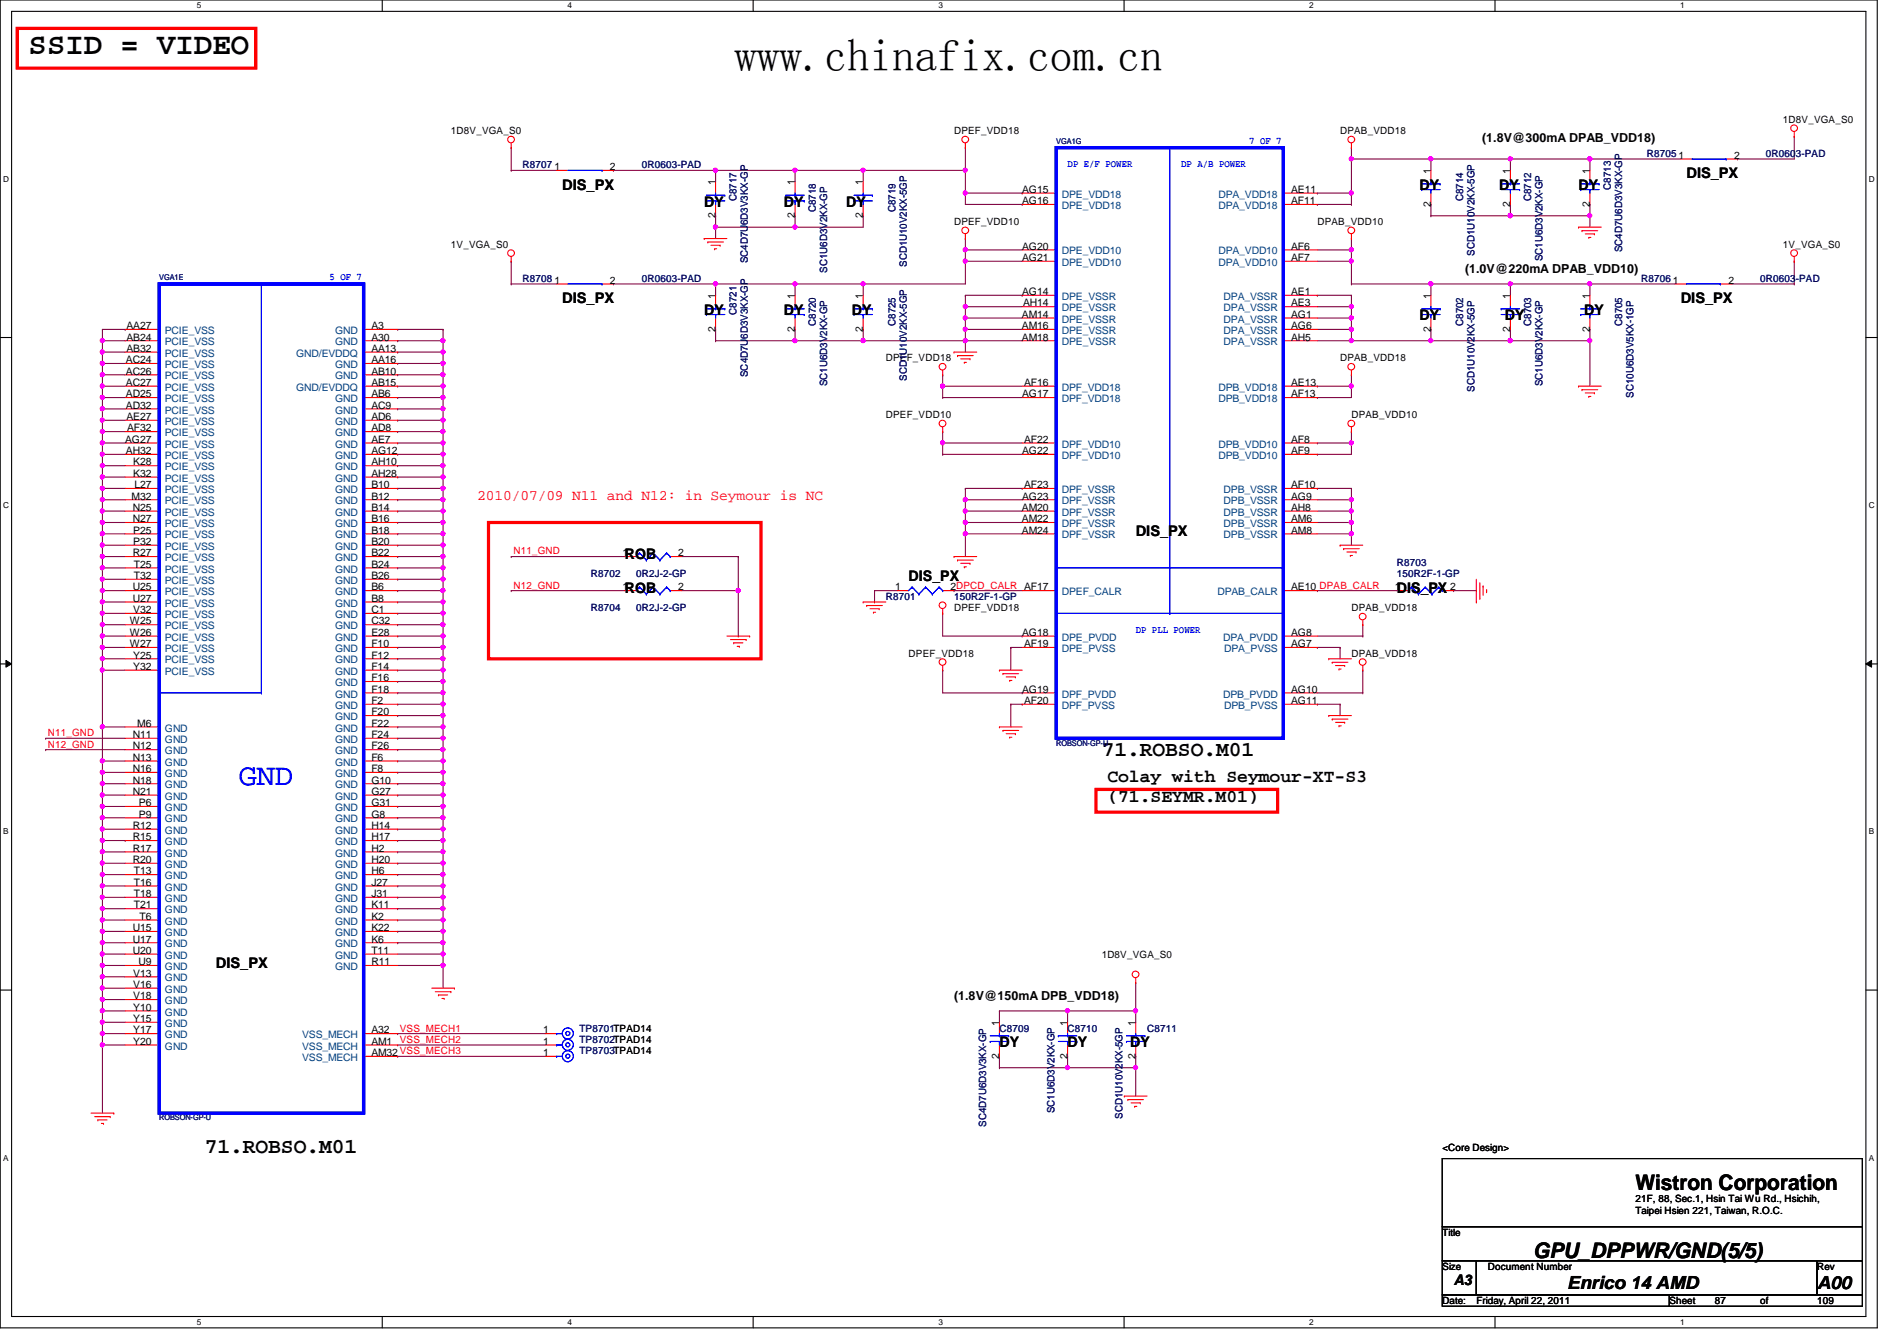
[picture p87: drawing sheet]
<svg xmlns="http://www.w3.org/2000/svg" width="297mm" height="210mm" viewBox="0 0 297 210" stroke-linecap="round" stroke-linejoin="round" font-family="sans-serif">
<defs><g id="words">
<text font-size="7.1" x="115" y="11.1">www.chinafix.com.cn</text>
<text font-size="4.8" x="4.5" y="8.5">SSID = VIDEO</text>
<text font-size="4.8" fill="#00f" x="37.4" y="122.9">GND</text>
<g font-size="3.3">
<text x="172.5" y="118.3">71.ROBSO.M01</text>
<text x="32" y="180.6">71.ROBSO.M01</text>
<text x="256.1" y="186.3">Wistron Corporation</text>
<text x="240.1" y="196.8">GPU_DPPWR/GND(5/5)</text>
</g>
<g font-size="2.8">
<text x="173.4" y="122.4">Colay with Seymour-XT-S3</text>
<text x="173.4" y="125.6">(71.SEYMR.M01)</text>
<text x="245.4" y="201.7">Enrico 14 AMD</text>
<text x="284.5" y="201.7">A00</text>
</g>
<g font-size="2.3">
<text x="88.1" y="29.7">DIS_PX</text>
<text x="222.3" y="29.7">DY</text>
<text x="234.7" y="29.7">DY</text>
<text x="247.2" y="29.7">DY</text>
<text x="264.1" y="27.9">DIS_PX</text>
<text x="110.3" y="32.3">DY</text>
<text x="122.7" y="32.3">DY</text>
<text x="132.5" y="32.3">DY</text>
<text x="88.1" y="47.5">DIS_PX</text>
<text x="263.2" y="47.5">DIS_PX</text>
<text x="110.3" y="49.2">DY</text>
<text x="122.7" y="49.2">DY</text>
<text x="133.4" y="49.2">DY</text>
<text x="222.3" y="50.1">DY</text>
<text x="235.6" y="50.1">DY</text>
<text x="248.1" y="49.2">DY</text>
<text x="177.8" y="83.9">DIS_PX</text>
<text x="97.8" y="87.5">ROB</text>
<text x="97.8" y="92.8">ROB</text>
<text x="142.3" y="91">DIS_PX</text>
<text x="218.7" y="92.8">DIS_PX</text>
<text x="33.8" y="151.5">DIS_PX</text>
<text x="156.5" y="163.9">DY</text>
<text x="167.2" y="163.9">DY</text>
<text x="177" y="163.9">DY</text>
<text x="227.6" y="201.2">A3</text>
</g>
<text font-size="2.3" fill="#f00" x="74.7" y="78.3">2010/07/09 N11 and N12: in Seymour is NC</text>
<g font-size="1.9">
<text x="232.1" y="22.3">(1.8V@300mA DPAB_VDD18)</text>
<text x="229.4" y="42.7">(1.0V@220mA DPAB_VDD10)</text>
<text x="149.4" y="156.5">(1.8V@150mA DPB_VDD18)</text>
</g>
<g font-size="1.6">
<text x="70.6" y="21">1D8V_VGA_S0</text>
<text x="149.4" y="21">DPEF_VDD18</text>
<text x="209.8" y="21">DPAB_VDD18</text>
<text x="279.2" y="19.2">1D8V_VGA_S0</text>
<text x="86.8" y="26.6">1</text>
<text x="95.5" y="26.6">2</text>
<text x="112" y="29" transform="rotate(-90 112 29)">1</text>
<text x="124.5" y="29" transform="rotate(-90 124.5 29)">1</text>
<text x="135.1" y="29" transform="rotate(-90 135.1 29)">1</text>
<text x="224" y="27.2" transform="rotate(-90 224 27.2)">1</text>
<text x="236.5" y="27.2" transform="rotate(-90 236.5 27.2)">1</text>
<text x="248.9" y="27.2" transform="rotate(-90 248.9 27.2)">1</text>
<text x="262.8" y="24.8">1</text>
<text x="271.5" y="24.8">2</text>
<text x="112" y="34.1" transform="rotate(-90 112 34.1)">2</text>
<text x="124.5" y="34.1" transform="rotate(-90 124.5 34.1)">2</text>
<text x="135.1" y="34.1" transform="rotate(-90 135.1 34.1)">2</text>
<text x="149.4" y="35.2">DPEF_VDD10</text>
<text x="160.1" y="30.2">AG15</text>
<text x="160.1" y="32">AG16</text>
<text x="202.2" y="30.2">AE11</text>
<text x="202.2" y="32">AF11</text>
<text x="206.3" y="35.2">DPAB_VDD10</text>
<text x="224" y="32.3" transform="rotate(-90 224 32.3)">2</text>
<text x="236.5" y="32.3" transform="rotate(-90 236.5 32.3)">2</text>
<text x="248.9" y="32.3" transform="rotate(-90 248.9 32.3)">2</text>
<text x="70.6" y="38.8">1V_VGA_S0</text>
<text x="160.1" y="39.1">AG20</text>
<text x="160.1" y="40.9">AG21</text>
<text x="202.2" y="39.1">AF6</text>
<text x="202.2" y="40.9">AF7</text>
<text x="279.2" y="38.8">1V_VGA_S0</text>
<text x="86.8" y="44.4">1</text>
<text x="95.5" y="44.4">2</text>
<text x="112" y="46.8" transform="rotate(-90 112 46.8)">1</text>
<text x="124.5" y="46.8" transform="rotate(-90 124.5 46.8)">1</text>
<text x="135.1" y="46.8" transform="rotate(-90 135.1 46.8)">1</text>
<text x="160.1" y="46.2">AG14</text>
<text x="160.2" y="48">AH14</text>
<text x="202.2" y="46.2">AE1</text>
<text x="202.2" y="48">AE3</text>
<text x="224" y="46.8" transform="rotate(-90 224 46.8)">1</text>
<text x="236.5" y="46.8" transform="rotate(-90 236.5 46.8)">1</text>
<text x="248.9" y="46.8" transform="rotate(-90 248.9 46.8)">1</text>
<text x="262" y="44.4">1</text>
<text x="270.6" y="44.4">2</text>
<text x="19.8" y="51.5">AA27</text>
<text x="19.8" y="53.3">AB24</text>
<text x="58.2" y="51.5">A3</text>
<text x="58.2" y="53.3">A30</text>
<text x="112" y="51.9" transform="rotate(-90 112 51.9)">2</text>
<text x="124.5" y="51.9" transform="rotate(-90 124.5 51.9)">2</text>
<text x="135.1" y="51.9" transform="rotate(-90 135.1 51.9)">2</text>
<text x="160" y="49.7">AM14</text>
<text x="160" y="51.5">AM16</text>
<text x="160" y="53.3">AM18</text>
<text x="202.2" y="49.7">AG1</text>
<text x="202.2" y="51.5">AG6</text>
<text x="202.2" y="53.3">AH5</text>
<text x="224" y="51.9" transform="rotate(-90 224 51.9)">2</text>
<text x="236.5" y="51.9" transform="rotate(-90 236.5 51.9)">2</text>
<text x="248.9" y="51.9" transform="rotate(-90 248.9 51.9)">2</text>
<text x="19.7" y="56.9">AC24</text>
<text x="19.7" y="58.6">AC26</text>
<text x="19.8" y="55.1">AB32</text>
<text x="58.2" y="55.1">AA13</text>
<text x="58.2" y="56.9">AA16</text>
<text x="58.2" y="58.6">AB10</text>
<text x="138.7" y="56.6">DPEF_VDD18</text>
<text x="209.8" y="56.6">DPAB_VDD18</text>
<text x="19.7" y="60.4">AC27</text>
<text x="19.7" y="62.2">AD25</text>
<text x="19.7" y="64">AD32</text>
<text x="19.8" y="65.7">AE27</text>
<text x="58.2" y="60.4">AB15</text>
<text x="58.2" y="62.2">AB6</text>
<text x="58.2" y="64">AC9</text>
<text x="58.2" y="65.7">AD6</text>
<text x="138.7" y="65.4">DPEF_VDD10</text>
<text x="160.1" y="62.2">AG17</text>
<text x="160.4" y="60.4">AF16</text>
<text x="202.2" y="60.4">AE13</text>
<text x="202.2" y="62.2">AF13</text>
<text x="211.6" y="65.4">DPAB_VDD10</text>
<text x="19.6" y="69.3">AG27</text>
<text x="19.7" y="71.1">AH32</text>
<text x="19.9" y="67.5">AF32</text>
<text x="58.2" y="67.5">AD8</text>
<text x="58.2" y="69.3">AE7</text>
<text x="58.2" y="71.1">AG12</text>
<text x="160.1" y="71.1">AG22</text>
<text x="160.4" y="69.3">AF22</text>
<text x="202.2" y="69.3">AF8</text>
<text x="202.2" y="71.1">AF9</text>
<text x="20.9" y="72.9">K28</text>
<text x="20.9" y="74.6">K32</text>
<text x="21" y="76.4">L27</text>
<text x="58.2" y="72.9">AH10</text>
<text x="58.2" y="74.6">AH28</text>
<text x="58.2" y="76.4">B10</text>
<text x="160.4" y="76.4">AF23</text>
<text x="202.2" y="76.4">AF10</text>
<text x="20.6" y="78.2">M32</text>
<text x="20.8" y="80">N25</text>
<text x="20.8" y="81.7">N27</text>
<text x="20.9" y="83.5">P25</text>
<text x="58.2" y="78.2">B12</text>
<text x="58.2" y="80">B14</text>
<text x="58.2" y="81.7">B16</text>
<text x="58.2" y="83.5">B18</text>
<text x="160" y="80">AM20</text>
<text x="160" y="81.7">AM22</text>
<text x="160" y="83.5">AM24</text>
<text x="160.1" y="78.2">AG23</text>
<text x="202.2" y="78.2">AG9</text>
<text x="202.2" y="80">AH8</text>
<text x="202.2" y="81.7">AM6</text>
<text x="202.2" y="83.5">AM8</text>
<text x="20.8" y="87.1">R27</text>
<text x="20.9" y="85.3">P32</text>
<text x="21" y="88.9">T25</text>
<text x="58.2" y="85.3">B20</text>
<text x="58.2" y="87.1">B22</text>
<text x="58.2" y="88.9">B24</text>
<text x="97.5" y="87.1">1</text>
<text x="106.2" y="87.1">2</text>
<text x="20.8" y="92.4">U25</text>
<text x="20.8" y="94.2">U27</text>
<text x="20.9" y="96">V32</text>
<text x="21" y="90.6">T32</text>
<text x="58.2" y="90.6">B26</text>
<text x="58.2" y="92.4">B6</text>
<text x="58.2" y="94.2">B8</text>
<text x="58.2" y="96">C1</text>
<text x="97.5" y="92.4">1</text>
<text x="106.2" y="92.4">2</text>
<text x="140.2" y="92.4">1</text>
<text x="148.8" y="92.4">2DPCD_CALR AF17</text>
<text x="149.4" y="95.7">DPEF_VDD18</text>
<text x="202.2" y="92.4">AE10 DPAB_CALR</text>
<text x="211.6" y="95.7">DPAB_VDD18</text>
<text x="218.4" y="92.4">1</text>
<text x="227.1" y="92.4">2</text>
<text x="20.3" y="97.7">W25</text>
<text x="20.3" y="99.5">W26</text>
<text x="20.3" y="101.3">W27</text>
<text x="58.2" y="97.7">C32</text>
<text x="58.2" y="99.5">E28</text>
<text x="58.2" y="101.3">F10</text>
<text x="160.1" y="99.5">AG18</text>
<text x="160.4" y="101.3">AF19</text>
<text x="202.2" y="99.5">AG8</text>
<text x="202.2" y="101.3">AG7</text>
<text x="20.9" y="103.1">Y25</text>
<text x="20.9" y="104.9">Y32</text>
<text x="58.2" y="103.1">F12</text>
<text x="58.2" y="104.9">F14</text>
<text x="58.2" y="106.6">F16</text>
<text x="142.3" y="102.8">DPEF_VDD18</text>
<text x="211.6" y="102.8">DPAB_VDD18</text>
<text x="21.5" y="113.7">M6</text>
<text x="58.2" y="108.4">F18</text>
<text x="58.2" y="110.2">F2</text>
<text x="58.2" y="112">F20</text>
<text x="58.2" y="113.7">F22</text>
<text x="160.1" y="108.4">AG19</text>
<text x="160.4" y="110.2">AF20</text>
<text x="202.2" y="108.4">AG10</text>
<text x="202.2" y="110.2">AG11</text>
<text x="20.8" y="115.5">N11</text>
<text x="20.8" y="117.3">N12</text>
<text x="20.8" y="119.1">N13</text>
<text x="58.2" y="115.5">F24</text>
<text x="58.2" y="117.3">F26</text>
<text x="58.2" y="119.1">F6</text>
<text x="20.8" y="120.9">N16</text>
<text x="20.8" y="122.6">N18</text>
<text x="20.8" y="124.4">N21</text>
<text x="58.2" y="120.9">F8</text>
<text x="58.2" y="122.6">G10</text>
<text x="58.2" y="124.4">G27</text>
<text x="20.8" y="129.8">R12</text>
<text x="20.8" y="131.5">R15</text>
<text x="21.8" y="126.2">P6</text>
<text x="21.8" y="128">P9</text>
<text x="58.2" y="126.2">G31</text>
<text x="58.2" y="128">G8</text>
<text x="58.2" y="129.8">H14</text>
<text x="58.2" y="131.5">H17</text>
<text x="20.8" y="133.3">R17</text>
<text x="20.8" y="135.1">R20</text>
<text x="21" y="136.9">T13</text>
<text x="58.2" y="133.3">H2</text>
<text x="58.2" y="135.1">H20</text>
<text x="58.2" y="136.9">H6</text>
<text x="21" y="138.6">T16</text>
<text x="21" y="140.4">T18</text>
<text x="21" y="142.2">T21</text>
<text x="21.8" y="144">T6</text>
<text x="58.2" y="138.6">J27</text>
<text x="58.2" y="140.4">J31</text>
<text x="58.2" y="142.2">K11</text>
<text x="58.2" y="144">K2</text>
<text x="20.8" y="145.8">U15</text>
<text x="20.8" y="147.5">U17</text>
<text x="20.8" y="149.3">U20</text>
<text x="58.2" y="145.8">K22</text>
<text x="58.2" y="147.5">K6</text>
<text x="58.2" y="149.3">T11</text>
<text x="172.5" y="149.9">1D8V_VGA_S0</text>
<text x="20.9" y="152.9">V13</text>
<text x="20.9" y="154.6">V16</text>
<text x="21.7" y="151.1">U9</text>
<text x="58.2" y="151.1">R11</text>
<text x="20.9" y="156.4">V18</text>
<text x="20.9" y="158.2">Y10</text>
<text x="20.9" y="160">Y15</text>
<text x="20.9" y="161.8">Y17</text>
<text x="58.2" y="161.8">A32</text>
<text x="85" y="161.8">1</text>
<text x="156.5" y="160.6" transform="rotate(-90 156.5 160.6)">1</text>
<text x="167.1" y="160.6" transform="rotate(-90 167.1 160.6)">1</text>
<text x="177.8" y="160.6" transform="rotate(-90 177.8 160.6)">1</text>
<text x="20.9" y="163.5">Y20</text>
<text x="58.2" y="163.5">AM1</text>
<text x="58.2" y="165.3">AM32 VSS_MECH3</text>
<text x="85" y="163.5">1</text>
<text x="85" y="165.3">1</text>
<text x="156.5" y="165.7" transform="rotate(-90 156.5 165.7)">2</text>
<text x="167.1" y="165.7" transform="rotate(-90 167.1 165.7)">2</text>
<text x="177.8" y="165.7" transform="rotate(-90 177.8 165.7)">2</text>
<text x="225.8" y="180.1">&lt;Core Design&gt;</text>
<text x="256.1" y="188.1">21F, 88, Sec.1, Hsin Tai Wu Rd., Hsichih,</text>
<text x="256.1" y="189.9">Taipei Hsien 221, Taiwan, R.O.C.</text>
<text x="225.8" y="193.5">Title</text>
<text x="225.8" y="198.8">Size</text>
<text x="233" y="198.8">Document Number</text>
<text x="284.5" y="198.8">Rev</text>
<text x="225.8" y="204.1">Date:</text>
<text x="231.2" y="204.1">Friday, April 22, 2011</text>
<text x="261.4" y="204.1">Sheet</text>
<text x="268.5" y="204.1">87</text>
<text x="275.6" y="204.1">of</text>
<text x="284.5" y="204.1">109</text>
</g>
<g font-size="1.6" fill="#00f">
<text x="195.6" y="22.6">7 OF 7</text>
<text x="167.2" y="26.1">DP E/F POWER</text>
<text x="185" y="26.1">DP A/B POWER</text>
<text x="51.6" y="43.9">5 OF 7</text>
<text x="177.8" y="99">DP PLL POWER</text>
</g>
<g font-size="1.6" fill="#000080">
<text x="81.8" y="26.3">R8707</text>
<text x="100.5" y="26.3">0R0603-PAD</text>
<text x="252.2" y="29.7" transform="rotate(-90 252.2 29.7)">C8713</text>
<text x="257.8" y="24.6">R8705</text>
<text x="276.5" y="24.6">0R0603-PAD</text>
<text x="115.3" y="31.5" transform="rotate(-90 115.3 31.5)">C8717</text>
<text x="127.8" y="33.2" transform="rotate(-90 127.8 33.2)">C8718</text>
<text x="140.2" y="33.2" transform="rotate(-90 140.2 33.2)">C8719</text>
<text x="229.1" y="31.5" transform="rotate(-90 229.1 31.5)">C8714</text>
<text x="239.8" y="31.5" transform="rotate(-90 239.8 31.5)">C8712</text>
<text x="117.1" y="41.2" transform="rotate(-90 117.1 41.2)">SC4D7U6D3V3KX-GP</text>
<text x="142" y="41.8" transform="rotate(-90 142 41.8)">SCD1U10V2KX-5GP</text>
<text x="230.9" y="40" transform="rotate(-90 230.9 40)">SCD1U10V2KX-5GP</text>
<text x="241.6" y="40.9" transform="rotate(-90 241.6 40.9)">SC1U6D3V2KX-GP</text>
<text x="254" y="39.5" transform="rotate(-90 254 39.5)">SC4D7U6D3V3KX-GP</text>
<text x="81.8" y="44.1">R8708</text>
<text x="100.5" y="44.1">0R0603-PAD</text>
<text x="129.5" y="42.7" transform="rotate(-90 129.5 42.7)">SC1U6D3V2KX-GP</text>
<text x="257" y="44.1">R8706</text>
<text x="275.6" y="44.1">0R0603-PAD</text>
<text x="115.3" y="49.2" transform="rotate(-90 115.3 49.2)">C8721</text>
<text x="127.8" y="51" transform="rotate(-90 127.8 51)">C8720</text>
<text x="140.2" y="51" transform="rotate(-90 140.2 51)">C8725</text>
<text x="229.1" y="51" transform="rotate(-90 229.1 51)">C8702</text>
<text x="239.8" y="51" transform="rotate(-90 239.8 51)">C8703</text>
<text x="254" y="51" transform="rotate(-90 254 51)">C8705</text>
<text x="117.1" y="59" transform="rotate(-90 117.1 59)">SC4D7U6D3V3KX-GP</text>
<text x="142" y="59.6" transform="rotate(-90 142 59.6)">SCD1U10V2KX-5GP</text>
<text x="129.5" y="60.5" transform="rotate(-90 129.5 60.5)">SC1U6D3V2KX-GP</text>
<text x="230.9" y="61.3" transform="rotate(-90 230.9 61.3)">SCD1U10V2KX-5GP</text>
<text x="241.6" y="60.5" transform="rotate(-90 241.6 60.5)">SC1U6D3V2KX-GP</text>
<text x="255.8" y="62.2" transform="rotate(-90 255.8 62.2)">SC10U6D3V5KX-1GP</text>
<text x="218.7" y="88.6">R8703</text>
<text x="92.5" y="90.3">R8702</text>
<text x="92.5" y="95.7">R8704</text>
<text x="99.6" y="90.3">0R2J-2-GP</text>
<text x="99.6" y="95.7">0R2J-2-GP</text>
<text x="138.7" y="93.9">R8701</text>
<text x="149.4" y="93.9">150R2F-1-GP</text>
<text x="218.7" y="90.3">150R2F-1-GP</text>
<text x="90.7" y="161.5">TP8701TPAD14</text>
<text x="156.5" y="161.5">C8709</text>
<text x="167.2" y="161.5">C8710</text>
<text x="179.6" y="161.5">C8711</text>
<text x="90.7" y="163.2">TP8702TPAD14</text>
<text x="90.7" y="165">TP8703TPAD14</text>
<text x="154.4" y="176.4" transform="rotate(-90 154.4 176.4)">SC4D7U6D3V3KX-GP</text>
<text x="165.1" y="174.2" transform="rotate(-90 165.1 174.2)">SC1U6D3V2KX-GP</text>
<text x="175.8" y="175.1" transform="rotate(-90 175.8 175.1)">SCD1U10V2KX-5GP</text>
</g>
<g font-size="1.6" fill="#004080">
<text x="166.3" y="30.9">DPE_VDD18</text>
<text x="166.3" y="32.7">DPE_VDD18</text>
<text x="190.8" y="30.9">DPA_VDD18</text>
<text x="190.8" y="32.7">DPA_VDD18</text>
<text x="166.3" y="39.8">DPE_VDD10</text>
<text x="166.3" y="41.6">DPE_VDD10</text>
<text x="190.8" y="39.8">DPA_VDD10</text>
<text x="190.8" y="41.6">DPA_VDD10</text>
<text x="166.3" y="46.9">DPE_VSSR</text>
<text x="191.6" y="46.9">DPA_VSSR</text>
<text x="25.8" y="52.3">PCIE_VSS</text>
<text x="52.5" y="52.3">GND</text>
<text x="166.3" y="48.7">DPE_VSSR</text>
<text x="166.3" y="50.5">DPE_VSSR</text>
<text x="166.3" y="52.3">DPE_VSSR</text>
<text x="191.6" y="48.7">DPA_VSSR</text>
<text x="191.6" y="50.5">DPA_VSSR</text>
<text x="191.6" y="52.3">DPA_VSSR</text>
<text x="25.8" y="54.1">PCIE_VSS</text>
<text x="25.8" y="55.8">PCIE_VSS</text>
<text x="25.8" y="57.6">PCIE_VSS</text>
<text x="25.8" y="59.4">PCIE_VSS</text>
<text x="46.4" y="55.8">GND/EVDDQ</text>
<text x="52.5" y="54.1">GND</text>
<text x="52.5" y="57.6">GND</text>
<text x="52.5" y="59.4">GND</text>
<text x="166.3" y="54.1">DPE_VSSR</text>
<text x="191.6" y="54.1">DPA_VSSR</text>
<text x="25.8" y="61.2">PCIE_VSS</text>
<text x="25.8" y="62.9">PCIE_VSS</text>
<text x="25.8" y="64.7">PCIE_VSS</text>
<text x="46.4" y="61.2">GND/EVDDQ</text>
<text x="52.5" y="62.9">GND</text>
<text x="52.5" y="64.7">GND</text>
<text x="166.3" y="61.2">DPF_VDD18</text>
<text x="166.3" y="62.9">DPF_VDD18</text>
<text x="190.8" y="61.2">DPB_VDD18</text>
<text x="190.8" y="62.9">DPB_VDD18</text>
<text x="25.8" y="68.3">PCIE_VSS</text>
<text x="25.8" y="70.1">PCIE_VSS</text>
<text x="25.8" y="71.8">PCIE_VSS</text>
<text x="25.8" y="66.5">PCIE_VSS</text>
<text x="52.5" y="68.3">GND</text>
<text x="52.5" y="70.1">GND</text>
<text x="52.5" y="71.8">GND</text>
<text x="52.5" y="66.5">GND</text>
<text x="166.3" y="70.1">DPF_VDD10</text>
<text x="166.3" y="71.8">DPF_VDD10</text>
<text x="190.8" y="70.1">DPB_VDD10</text>
<text x="190.8" y="71.8">DPB_VDD10</text>
<text x="25.8" y="73.6">PCIE_VSS</text>
<text x="25.8" y="75.4">PCIE_VSS</text>
<text x="25.8" y="77.2">PCIE_VSS</text>
<text x="52.5" y="73.6">GND</text>
<text x="52.5" y="75.4">GND</text>
<text x="52.5" y="77.2">GND</text>
<text x="166.3" y="77.2">DPF_VSSR</text>
<text x="191.6" y="77.2">DPB_VSSR</text>
<text x="25.8" y="79">PCIE_VSS</text>
<text x="25.8" y="80.7">PCIE_VSS</text>
<text x="25.8" y="82.5">PCIE_VSS</text>
<text x="52.5" y="79">GND</text>
<text x="52.5" y="80.7">GND</text>
<text x="52.5" y="82.5">GND</text>
<text x="166.3" y="79">DPF_VSSR</text>
<text x="166.3" y="80.7">DPF_VSSR</text>
<text x="166.3" y="82.5">DPF_VSSR</text>
<text x="191.6" y="79">DPB_VSSR</text>
<text x="191.6" y="80.7">DPB_VSSR</text>
<text x="191.6" y="82.5">DPB_VSSR</text>
<text x="25.8" y="84.3">PCIE_VSS</text>
<text x="25.8" y="86.1">PCIE_VSS</text>
<text x="25.8" y="87.8">PCIE_VSS</text>
<text x="25.8" y="89.6">PCIE_VSS</text>
<text x="52.5" y="84.3">GND</text>
<text x="52.5" y="86.1">GND</text>
<text x="52.5" y="87.8">GND</text>
<text x="52.5" y="89.6">GND</text>
<text x="166.3" y="84.3">DPF_VSSR</text>
<text x="191.6" y="84.3">DPB_VSSR</text>
<text x="25.8" y="91.4">PCIE_VSS</text>
<text x="25.8" y="93.2">PCIE_VSS</text>
<text x="25.8" y="95">PCIE_VSS</text>
<text x="52.5" y="91.4">GND</text>
<text x="52.5" y="93.2">GND</text>
<text x="52.5" y="95">GND</text>
<text x="166.3" y="93.2">DPEF_CALR</text>
<text x="190.6" y="93.2">DPAB_CALR</text>
<text x="25.8" y="96.7">PCIE_VSS</text>
<text x="25.8" y="98.5">PCIE_VSS</text>
<text x="25.8" y="100.3">PCIE_VSS</text>
<text x="52.5" y="96.7">GND</text>
<text x="52.5" y="98.5">GND</text>
<text x="52.5" y="100.3">GND</text>
<text x="166.3" y="100.3">DPE_PVDD</text>
<text x="191.5" y="100.3">DPA_PVDD</text>
<text x="25.8" y="102.1">PCIE_VSS</text>
<text x="25.8" y="103.8">PCIE_VSS</text>
<text x="25.8" y="105.6">PCIE_VSS</text>
<text x="52.5" y="102.1">GND</text>
<text x="52.5" y="103.8">GND</text>
<text x="52.5" y="105.6">GND</text>
<text x="52.5" y="107.4">GND</text>
<text x="166.3" y="102.1">DPE_PVSS</text>
<text x="191.7" y="102.1">DPA_PVSS</text>
<text x="52.5" y="109.2">GND</text>
<text x="52.5" y="111">GND</text>
<text x="52.5" y="112.7">GND</text>
<text x="166.3" y="109.2">DPF_PVDD</text>
<text x="166.3" y="111">DPF_PVSS</text>
<text x="191.5" y="109.2">DPB_PVDD</text>
<text x="191.7" y="111">DPB_PVSS</text>
<text x="25.8" y="114.5">GND</text>
<text x="25.8" y="116.3">GND</text>
<text x="25.8" y="118.1">GND</text>
<text x="25.8" y="119.8">GND</text>
<text x="52.5" y="114.5">GND</text>
<text x="52.5" y="116.3">GND</text>
<text x="52.5" y="118.1">GND</text>
<text x="52.5" y="119.8">GND</text>
<text x="25.8" y="121.6">GND</text>
<text x="25.8" y="123.4">GND</text>
<text x="25.8" y="125.2">GND</text>
<text x="52.5" y="121.6">GND</text>
<text x="52.5" y="123.4">GND</text>
<text x="52.5" y="125.2">GND</text>
<text x="25.8" y="127">GND</text>
<text x="25.8" y="128.7">GND</text>
<text x="25.8" y="130.5">GND</text>
<text x="52.5" y="127">GND</text>
<text x="52.5" y="128.7">GND</text>
<text x="52.5" y="130.5">GND</text>
<text x="25.8" y="132.3">GND</text>
<text x="25.8" y="134.1">GND</text>
<text x="25.8" y="135.8">GND</text>
<text x="25.8" y="137.6">GND</text>
<text x="52.5" y="132.3">GND</text>
<text x="52.5" y="134.1">GND</text>
<text x="52.5" y="135.8">GND</text>
<text x="52.5" y="137.6">GND</text>
<text x="25.8" y="139.4">GND</text>
<text x="25.8" y="141.2">GND</text>
<text x="25.8" y="143">GND</text>
<text x="52.5" y="139.4">GND</text>
<text x="52.5" y="141.2">GND</text>
<text x="52.5" y="143">GND</text>
<text x="25.8" y="144.7">GND</text>
<text x="25.8" y="146.5">GND</text>
<text x="25.8" y="148.3">GND</text>
<text x="52.5" y="144.7">GND</text>
<text x="52.5" y="146.5">GND</text>
<text x="52.5" y="148.3">GND</text>
<text x="25.8" y="150.1">GND</text>
<text x="25.8" y="151.8">GND</text>
<text x="25.8" y="153.6">GND</text>
<text x="25.8" y="155.4">GND</text>
<text x="52.5" y="150.1">GND</text>
<text x="52.5" y="151.8">GND</text>
<text x="25.8" y="157.2">GND</text>
<text x="25.8" y="159">GND</text>
<text x="25.8" y="160.7">GND</text>
<text x="25.8" y="162.5">GND</text>
<text x="25.8" y="164.3">GND</text>
<text x="47.3" y="162.5">VSS_MECH</text>
<text x="47.3" y="164.3">VSS_MECH</text>
<text x="47.3" y="166.1">VSS_MECH</text>
</g>
<g font-size="1.6" fill="#f00">
<text x="80.4" y="86.8">N11_GND</text>
<text x="80.4" y="92.1">N12_GND</text>
<text x="7.5" y="115.2">N11_GND</text>
<text x="7.5" y="117">N12_GND</text>
<text x="62.6" y="161.5">VSS_MECH1</text>
<text x="62.6" y="163.2">VSS_MECH2</text>
</g>
<g font-size="1.3">
<text x="30.8" y="1.3">5</text>
<text x="88.9" y="1.3">4</text>
<text x="146.9" y="1.3">3</text>
<text x="205" y="1.3">2</text>
<text x="263.1" y="1.3">1</text>
<text x=".5" y="28.4">D</text>
<text x="292.6" y="28.4">D</text>
<text x=".5" y="79.5">C</text>
<text x="292.6" y="79.5">C</text>
<text x=".5" y="130.6">B</text>
<text x="292.6" y="130.6">B</text>
<text x=".5" y="181.7">A</text>
<text x="292.6" y="181.7">A</text>
<text x="30.8" y="207.4">5</text>
<text x="88.9" y="207.4">4</text>
<text x="146.9" y="207.4">3</text>
<text x="205" y="207.4">2</text>
<text x="263.1" y="207.4">1</text>
</g>
<g font-size="1.3" fill="#000080">
<text x="165.4" y="22.5">VGA1G</text>
<text x="24.9" y="43.8">VGA1E</text>
<text x="165.4" y="116.7">ROBSON-GP-U</text>
<text x="24.9" y="175.4">ROBSON-GP-U</text>
</g>
</g></defs>
<path d="M0 0h293.9v207.8h-293.9zM1.8 1.8h290.4v204.3h-290.4z" fill="none" stroke="#000" stroke-width=".17"/>
<g fill="#fff">
<path d="M30.8 .2h.7v1.4h-.7z"/>
<path d="M30.8 206.2h.7v1.4h-.7z"/>
</g>
<path d="M59.9 0v1.8M59.9 206.1v1.7" fill="none" stroke="#000" stroke-width=".17"/>
<g fill="#fff">
<path d="M88.9 .2h.6v1.4h-.6z"/>
<path d="M88.9 206.2h.6v1.4h-.6z"/>
</g>
<path d="M117.9 0v1.8M117.9 206.1v1.7" fill="none" stroke="#000" stroke-width=".17"/>
<g fill="#fff">
<path d="M146.9 .2h.7v1.4h-.7z"/>
<path d="M146.9 206.2h.7v1.4h-.7z"/>
</g>
<path d="M176 0v1.8M176 206.1v1.7" fill="none" stroke="#000" stroke-width=".17"/>
<g fill="#fff">
<path d="M205 .2h.7v1.4h-.7z"/>
<path d="M205 206.2h.7v1.4h-.7z"/>
</g>
<path d="M234.1 0v1.8M234.1 206.1v1.7" fill="none" stroke="#000" stroke-width=".17"/>
<g fill="#fff">
<path d="M263.1 .2h.7v1.4h-.7z"/>
<path d="M263.1 206.2h.7v1.4h-.7z"/>
<path d="M.5 27.3h.9v1.4h-.9z"/>
<path d="M292.6 27.3h.9v1.4h-.9z"/>
<path d="M.5 78.4h.9v1.4h-.9z"/>
<path d="M292.6 78.4h.9v1.4h-.9z"/>
</g>
<path d="M0 52.8h1.8M292.2 52.8h1.7" fill="none" stroke="#000" stroke-width=".17"/>
<g fill="#fff">
<path d="M.5 129.5h.8v1.3h-.8z"/>
<path d="M292.6 129.5h.8v1.3h-.8z"/>
</g>
<path d="M0 103.9h1.8M292.2 103.9h1.7" fill="none" stroke="#000" stroke-width=".17"/>
<path d="M.9 103.4l.9 .5-.9 .5zM292.2 103.9l.9-.5v1z" fill="#000"/>
<path d="M.9 103.4l.9 .5-.9 .5zM292.2 103.9l.9-.5v1z" fill="none" stroke="#000" stroke-width=".16"/>
<g fill="#fff">
<path d="M.5 180.5h.8v1.4h-.8z"/>
<path d="M292.6 180.5h.8v1.4h-.8z"/>
</g>
<path d="M0 155h1.8M292.2 155h1.7" fill="none" stroke="#000" stroke-width=".17"/>
<path d="M224.1 44.4h.1M224.1 44.4h24.8M236.5 44.4h.1M136.9 92.5h.1M136.9 92.5h3.6" fill="none" stroke="#800040" stroke-width=".17"/>
<circle cx="236.5" cy="44.4" r=".32" fill="#f0f"/>
<circle cx="236.5" cy="44.4" r=".32" fill="none" stroke="#f0f" stroke-width=".17"/>
<path d="M224.1 53.3h.1M224.1 53.3h12.4M149.4 92.5h.1M149.4 92.5h10.7" fill="none" stroke="#800040" stroke-width=".17"/>
<circle cx="236.5" cy="53.3" r=".32" fill="#f0f"/>
<circle cx="236.5" cy="53.3" r=".32" fill="none" stroke="#f0f" stroke-width=".17"/>
<path d="M236.5 53.3h.1M236.5 53.3h12.4" fill="none" stroke="#800040" stroke-width=".17"/>
<circle cx="248.9" cy="53.3" r=".32" fill="#f0f"/>
<circle cx="248.9" cy="53.3" r=".32" fill="none" stroke="#f0f" stroke-width=".17"/>
<circle cx="236.5" cy="53.3" r=".32" fill="#f0f"/>
<circle cx="236.5" cy="53.3" r=".32" fill="none" stroke="#f0f" stroke-width=".17"/>
<path d="M211.6 58.7h.1M211.6 58.7v1.7" fill="none" stroke="#800040" stroke-width=".17"/>
<circle cx="211.6" cy="60.4" r=".32" fill="#f0f"/>
<circle cx="211.6" cy="60.4" r=".32" fill="none" stroke="#f0f" stroke-width=".17"/>
<g fill="none" stroke="#800040" stroke-width=".17">
<path d="M151.2 53.3h.1M151.2 53.3v1.8M248.9 53.3h.1M248.9 53.3v7.1M281 40.9h.1M281 40.9v3.5M211.6 69.3h.1M211.6 69.3v1.8M206.3 92.5h.1M206.3 92.5h12.4M227.6 92.5h.1M227.6 92.5h3.6"/>
<path d="M206.3 110.2h.1M206.3 110.2h3.5M209.8 110.2h.1M209.8 110.2v1.8"/>
</g>
<circle cx="151.1" cy="53.3" r=".32" fill="#f0f"/>
<circle cx="151.1" cy="53.3" r=".32" fill="none" stroke="#f0f" stroke-width=".17"/>
<g fill="none" stroke="#800040" stroke-width=".17">
<path d="M224.1 24.9h.1M224.1 24.9h12.4M236.5 51.6h.1M236.5 51.6v1.7M248.9 51.6h.1M248.9 51.6v1.7M206.3 62.2h.1M211.6 60.4h.1M211.6 60.4v1.8h-5.3M151.2 83.6h.1M151.2 83.6v3.5M211.6 83.6h.1"/>
<path d="M211.6 83.6v1.7M213.4 97.8h.1M213.4 97.8v1.8M206.3 101.3h.1M206.3 101.3h3.5M209.8 101.3h.1M209.8 101.3v1.8M213.4 104.9h.1M213.4 104.9v3.6"/>
</g>
<circle cx="224" cy="24.9" r=".32" fill="#f0f"/>
<circle cx="224" cy="24.9" r=".32" fill="none" stroke="#f0f" stroke-width=".17"/>
<path d="M248.9 24.9h.1M248.9 24.9h14.3" fill="none" stroke="#800040" stroke-width=".17"/>
<circle cx="248.9" cy="24.9" r=".32" fill="#f0f"/>
<circle cx="248.9" cy="24.9" r=".32" fill="none" stroke="#f0f" stroke-width=".17"/>
<path d="M236.5 24.9h.1M236.5 24.9h12.4" fill="none" stroke="#800040" stroke-width=".17"/>
<circle cx="248.9" cy="24.9" r=".32" fill="#f0f"/>
<circle cx="248.9" cy="24.9" r=".32" fill="none" stroke="#f0f" stroke-width=".17"/>
<circle cx="236.5" cy="24.9" r=".32" fill="#f0f"/>
<circle cx="236.5" cy="24.9" r=".32" fill="none" stroke="#f0f" stroke-width=".17"/>
<path d="M224.1 33.8h.1M224.1 33.8h12.4" fill="none" stroke="#800040" stroke-width=".17"/>
<circle cx="236.5" cy="33.8" r=".32" fill="#f0f"/>
<circle cx="236.5" cy="33.8" r=".32" fill="none" stroke="#f0f" stroke-width=".17"/>
<path d="M236.5 33.8h.1M236.5 33.8h12.4" fill="none" stroke="#800040" stroke-width=".17"/>
<circle cx="248.9" cy="33.8" r=".32" fill="#f0f"/>
<circle cx="248.9" cy="33.8" r=".32" fill="none" stroke="#f0f" stroke-width=".17"/>
<circle cx="236.5" cy="33.8" r=".32" fill="#f0f"/>
<circle cx="236.5" cy="33.8" r=".32" fill="none" stroke="#f0f" stroke-width=".17"/>
<path d="M211.6 24.9h.1M211.6 24.9h12.5M248.9 33.8h.1M248.9 33.8v1.8" fill="none" stroke="#800040" stroke-width=".17"/>
<circle cx="211.6" cy="24.9" r=".32" fill="#f0f"/>
<circle cx="211.6" cy="24.9" r=".32" fill="none" stroke="#f0f" stroke-width=".17"/>
<g fill="none" stroke="#800040" stroke-width=".17">
<path d="M211.6 23.1h.1M211.6 23.1v1.8M224.1 32h.1M224.1 24.9h.1M224.1 24.9v1.8M224.1 32v1.8M236.5 32h.1M236.5 24.9h.1M236.5 24.9v1.8M236.5 32v1.8M248.9 32h.1M248.9 24.9h.1"/>
<path d="M248.9 24.9v1.8M248.9 32v1.8M272.1 24.9h.1M281 21.3h.1M281 21.3v3.6h-8.9M224.1 51.6h.1M224.1 51.6v1.7"/>
</g>
<circle cx="224" cy="53.3" r=".32" fill="#f0f"/>
<circle cx="224" cy="53.3" r=".32" fill="none" stroke="#f0f" stroke-width=".17"/>
<path d="M211.6 51.6h.1M211.6 51.6v1.7" fill="none" stroke="#800040" stroke-width=".17"/>
<circle cx="211.6" cy="51.5" r=".32" fill="#f0f"/>
<circle cx="211.6" cy="51.5" r=".32" fill="none" stroke="#f0f" stroke-width=".17"/>
<path d="M211.6 53.3h.1M211.6 53.3h12.5" fill="none" stroke="#800040" stroke-width=".17"/>
<circle cx="211.6" cy="53.3" r=".32" fill="#f0f"/>
<circle cx="211.6" cy="53.3" r=".32" fill="none" stroke="#f0f" stroke-width=".17"/>
<path d="M248.9 44.4h.1M248.9 44.4h13.4" fill="none" stroke="#800040" stroke-width=".17"/>
<circle cx="248.9" cy="44.4" r=".32" fill="#f0f"/>
<circle cx="248.9" cy="44.4" r=".32" fill="none" stroke="#f0f" stroke-width=".17"/>
<path d="M147.6 58.7h.1M147.6 58.7v1.7M224.1 44.4h.1M224.1 44.4v1.8M236.5 44.4h.1M236.5 44.4v1.8M248.9 44.4h.1M248.9 44.4v1.8M147.6 67.6h.1M147.6 60.4h.1M147.6 67.6v1.7M147.6 60.4h12.5" fill="none" stroke="#800040" stroke-width=".17"/>
<circle cx="147.6" cy="60.4" r=".32" fill="#f0f"/>
<circle cx="147.6" cy="60.4" r=".32" fill="none" stroke="#f0f" stroke-width=".17"/>
<path d="M147.6 69.3h.1M147.6 69.3h12.5" fill="none" stroke="#800040" stroke-width=".17"/>
<circle cx="147.6" cy="69.3" r=".32" fill="#f0f"/>
<circle cx="147.6" cy="69.3" r=".32" fill="none" stroke="#f0f" stroke-width=".17"/>
<path d="M80 23.1h.1M80 26.7h.1M80 23.1v3.6M80 26.7h7.2M151.2 30.2h.1M151.2 30.2v1.8" fill="none" stroke="#800040" stroke-width=".17"/>
<circle cx="151.1" cy="30.2" r=".32" fill="#f0f"/>
<circle cx="151.1" cy="30.2" r=".32" fill="none" stroke="#f0f" stroke-width=".17"/>
<path d="M96 26.7h.1M96 26.7h28.5M112 26.7h.1M112 26.7v1.7M124.5 35.6h.1M124.5 33.8h.1M124.5 35.6h10.7M124.5 33.8v1.8" fill="none" stroke="#800040" stroke-width=".17"/>
<circle cx="112" cy="26.6" r=".32" fill="#f0f"/>
<circle cx="112" cy="26.6" r=".32" fill="none" stroke="#f0f" stroke-width=".17"/>
<path d="M124.5 26.7h.1M124.5 26.7v1.7M124.5 26.7h10.7" fill="none" stroke="#800040" stroke-width=".17"/>
<circle cx="124.5" cy="26.6" r=".32" fill="#f0f"/>
<circle cx="124.5" cy="26.6" r=".32" fill="none" stroke="#f0f" stroke-width=".17"/>
<path d="M135.2 26.7h.1M135.2 26.7v1.7M135.2 26.7h16" fill="none" stroke="#800040" stroke-width=".17"/>
<circle cx="151.1" cy="26.6" r=".32" fill="#f0f"/>
<circle cx="151.1" cy="26.6" r=".32" fill="none" stroke="#f0f" stroke-width=".17"/>
<circle cx="135.1" cy="26.6" r=".32" fill="#f0f"/>
<circle cx="135.1" cy="26.6" r=".32" fill="none" stroke="#f0f" stroke-width=".17"/>
<path d="M112 35.6h.1M112 35.6h12.5M135.2 33.8h.1M135.2 33.8v1.8" fill="none" stroke="#800040" stroke-width=".17"/>
<circle cx="124.5" cy="35.5" r=".32" fill="#f0f"/>
<circle cx="124.5" cy="35.5" r=".32" fill="none" stroke="#f0f" stroke-width=".17"/>
<circle cx="112" cy="35.5" r=".32" fill="#f0f"/>
<circle cx="112" cy="35.5" r=".32" fill="none" stroke="#f0f" stroke-width=".17"/>
<path d="M112 33.8h.1M112 35.6h.1M112 33.8v3.5M112 44.4h.1M112 44.4v1.8M112 44.4h12.5" fill="none" stroke="#800040" stroke-width=".17"/>
<circle cx="112" cy="44.4" r=".32" fill="#f0f"/>
<circle cx="112" cy="44.4" r=".32" fill="none" stroke="#f0f" stroke-width=".17"/>
<path d="M124.5 51.6h.1M124.5 44.4h.1M124.5 44.4v1.8M124.5 51.6v1.7M135.2 44.4h.1M135.2 44.4h16" fill="none" stroke="#800040" stroke-width=".17"/>
<circle cx="135.1" cy="44.4" r=".32" fill="#f0f"/>
<circle cx="135.1" cy="44.4" r=".32" fill="none" stroke="#f0f" stroke-width=".17"/>
<path d="M80 40.9h.1M80 44.4h.1M80 40.9v3.5M80 44.4h7.2M135.2 44.4h.1M135.2 51.6h.1M135.2 44.4v1.8M135.2 51.6v1.7" fill="none" stroke="#800040" stroke-width=".17"/>
<circle cx="135.1" cy="53.3" r=".32" fill="#f0f"/>
<circle cx="135.1" cy="53.3" r=".32" fill="none" stroke="#f0f" stroke-width=".17"/>
<path d="M96 44.4h.1M96 44.4h16M151.2 40.9h.1M151.2 40.9v3.5" fill="none" stroke="#800040" stroke-width=".17"/>
<circle cx="151.1" cy="40.9" r=".32" fill="#f0f"/>
<circle cx="151.1" cy="40.9" r=".32" fill="none" stroke="#f0f" stroke-width=".17"/>
<path d="M112 53.3h.1M112 53.3h23.2M124.5 53.3h.1" fill="none" stroke="#800040" stroke-width=".17"/>
<circle cx="124.5" cy="53.3" r=".32" fill="#f0f"/>
<circle cx="124.5" cy="53.3" r=".32" fill="none" stroke="#f0f" stroke-width=".17"/>
<path d="M112 51.6h.1M112 51.6v1.7M124.5 44.4h.1M124.5 44.4h10.7" fill="none" stroke="#800040" stroke-width=".17"/>
<circle cx="124.5" cy="44.4" r=".32" fill="#f0f"/>
<circle cx="124.5" cy="44.4" r=".32" fill="none" stroke="#f0f" stroke-width=".17"/>
<path d="M151.2 51.6h.1M151.2 51.6v1.7" fill="none" stroke="#800040" stroke-width=".17"/>
<circle cx="151.1" cy="51.5" r=".32" fill="#f0f"/>
<circle cx="151.1" cy="51.5" r=".32" fill="none" stroke="#f0f" stroke-width=".17"/>
<g fill="none" stroke="#800040" stroke-width=".17">
<path d="M151.2 23.1h.1M151.2 23.1v3.6M135.2 53.3h.1M135.2 53.3h16M147.6 96h.1M147.6 96v3.6M147.6 104.9h.1M147.6 104.9v3.6M158.3 101.3h.1M158.3 110.2h.1M158.3 101.3v3.6M158.3 110.2v3.6"/>
<path d="M69.4 145.8h.1M69.4 145.8v1.8"/>
</g>
<circle cx="69.4" cy="145.8" r=".32" fill="#f0f"/>
<circle cx="69.4" cy="145.8" r=".32" fill="none" stroke="#f0f" stroke-width=".17"/>
<path d="M69.4 151.1h.1M69.4 151.1v3.6" fill="none" stroke="#800040" stroke-width=".17"/>
<circle cx="69.4" cy="151.1" r=".32" fill="#f0f"/>
<circle cx="69.4" cy="151.1" r=".32" fill="none" stroke="#f0f" stroke-width=".17"/>
<path d="M69.4 71.1h.1M69.4 71.1v1.8" fill="none" stroke="#800040" stroke-width=".17"/>
<circle cx="69.4" cy="71.1" r=".32" fill="#f0f"/>
<circle cx="69.4" cy="71.1" r=".32" fill="none" stroke="#f0f" stroke-width=".17"/>
<path d="M69.4 72.9h.1M69.4 72.9v1.8M62.3 101.3h.1M62.3 103.1h.1M62.3 101.3h7.1M62.3 103.1h7.1" fill="none" stroke="#800040" stroke-width=".17"/>
<circle cx="69.4" cy="72.9" r=".32" fill="#f0f"/>
<circle cx="69.4" cy="72.9" r=".32" fill="none" stroke="#f0f" stroke-width=".17"/>
<path d="M69.4 74.7h.1M69.4 74.7v1.8M62.3 104.9h.1M62.3 104.9h7.1" fill="none" stroke="#800040" stroke-width=".17"/>
<circle cx="69.4" cy="74.6" r=".32" fill="#f0f"/>
<circle cx="69.4" cy="74.6" r=".32" fill="none" stroke="#f0f" stroke-width=".17"/>
<path d="M69.4 76.5h.1M69.4 76.5v1.7M62.3 106.7h.1M62.3 106.7h7.1" fill="none" stroke="#800040" stroke-width=".17"/>
<circle cx="69.4" cy="76.4" r=".32" fill="#f0f"/>
<circle cx="69.4" cy="76.4" r=".32" fill="none" stroke="#f0f" stroke-width=".17"/>
<path d="M69.4 78.2h.1M69.4 78.2v1.8M62.3 108.5h.1M62.3 108.5h7.1" fill="none" stroke="#800040" stroke-width=".17"/>
<circle cx="69.4" cy="78.2" r=".32" fill="#f0f"/>
<circle cx="69.4" cy="78.2" r=".32" fill="none" stroke="#f0f" stroke-width=".17"/>
<path d="M69.4 80h.1M69.4 80v1.8M62.3 110.2h.1M62.3 110.2h7.1" fill="none" stroke="#800040" stroke-width=".17"/>
<circle cx="69.4" cy="80" r=".32" fill="#f0f"/>
<circle cx="69.4" cy="80" r=".32" fill="none" stroke="#f0f" stroke-width=".17"/>
<path d="M69.4 83.6h.1M69.4 83.6v1.7M62.3 112h.1M62.3 112h7.1" fill="none" stroke="#800040" stroke-width=".17"/>
<circle cx="69.4" cy="83.5" r=".32" fill="#f0f"/>
<circle cx="69.4" cy="83.5" r=".32" fill="none" stroke="#f0f" stroke-width=".17"/>
<path d="M69.4 85.3h.1M69.4 85.3v1.8M62.3 113.8h.1M62.3 117.3h.1M62.3 113.8h7.1M62.3 117.3h7.1" fill="none" stroke="#800040" stroke-width=".17"/>
<circle cx="69.4" cy="85.3" r=".32" fill="#f0f"/>
<circle cx="69.4" cy="85.3" r=".32" fill="none" stroke="#f0f" stroke-width=".17"/>
<path d="M69.4 87.1h.1M69.4 87.1v1.8M62.3 119.1h.1M62.3 119.1h7.1" fill="none" stroke="#800040" stroke-width=".17"/>
<circle cx="69.4" cy="87.1" r=".32" fill="#f0f"/>
<circle cx="69.4" cy="87.1" r=".32" fill="none" stroke="#f0f" stroke-width=".17"/>
<path d="M69.4 88.9h.1M69.4 88.9v1.8M62.3 120.9h.1M62.3 120.9h7.1" fill="none" stroke="#800040" stroke-width=".17"/>
<circle cx="69.4" cy="88.9" r=".32" fill="#f0f"/>
<circle cx="69.4" cy="88.9" r=".32" fill="none" stroke="#f0f" stroke-width=".17"/>
<path d="M69.4 92.5h.1M69.4 92.5v1.7M62.3 122.7h.1M62.3 124.5h.1M62.3 122.7h7.1M62.3 124.5h7.1" fill="none" stroke="#800040" stroke-width=".17"/>
<circle cx="69.4" cy="92.4" r=".32" fill="#f0f"/>
<circle cx="69.4" cy="92.4" r=".32" fill="none" stroke="#f0f" stroke-width=".17"/>
<path d="M69.4 94.2h.1M69.4 94.2v1.8M62.3 126.2h.1M62.3 128h.1M62.3 126.2h7.1M62.3 128h7.1" fill="none" stroke="#800040" stroke-width=".17"/>
<circle cx="69.4" cy="94.2" r=".32" fill="#f0f"/>
<circle cx="69.4" cy="94.2" r=".32" fill="none" stroke="#f0f" stroke-width=".17"/>
<path d="M69.4 96h.1M69.4 96v1.8M62.3 129.8h.1M62.3 129.8h7.1" fill="none" stroke="#800040" stroke-width=".17"/>
<circle cx="69.4" cy="96" r=".32" fill="#f0f"/>
<circle cx="69.4" cy="96" r=".32" fill="none" stroke="#f0f" stroke-width=".17"/>
<path d="M69.4 97.8h.1M69.4 97.8v1.8M62.3 131.6h.1M62.3 131.6h7.1" fill="none" stroke="#800040" stroke-width=".17"/>
<circle cx="69.4" cy="97.8" r=".32" fill="#f0f"/>
<circle cx="69.4" cy="97.8" r=".32" fill="none" stroke="#f0f" stroke-width=".17"/>
<path d="M69.4 99.6h.1M69.4 99.6v1.7M62.3 133.3h.1M62.3 133.3h7.1" fill="none" stroke="#800040" stroke-width=".17"/>
<circle cx="69.4" cy="99.5" r=".32" fill="#f0f"/>
<circle cx="69.4" cy="99.5" r=".32" fill="none" stroke="#f0f" stroke-width=".17"/>
<path d="M69.4 101.3h.1M69.4 101.3v1.8M62.3 135.1h.1M62.3 136.9h.1M62.3 135.1h7.1M62.3 136.9h7.1" fill="none" stroke="#800040" stroke-width=".17"/>
<circle cx="69.4" cy="101.3" r=".32" fill="#f0f"/>
<circle cx="69.4" cy="101.3" r=".32" fill="none" stroke="#f0f" stroke-width=".17"/>
<path d="M69.4 103.1h.1M69.4 103.1v1.8M62.3 138.7h.1M62.3 138.7h7.1" fill="none" stroke="#800040" stroke-width=".17"/>
<circle cx="69.4" cy="103.1" r=".32" fill="#f0f"/>
<circle cx="69.4" cy="103.1" r=".32" fill="none" stroke="#f0f" stroke-width=".17"/>
<path d="M69.4 104.9h.1M69.4 104.9v1.8M62.3 140.5h.1M62.3 140.5h7.1" fill="none" stroke="#800040" stroke-width=".17"/>
<circle cx="69.4" cy="104.9" r=".32" fill="#f0f"/>
<circle cx="69.4" cy="104.9" r=".32" fill="none" stroke="#f0f" stroke-width=".17"/>
<path d="M69.4 106.7h.1M69.4 106.7v1.8M62.3 142.2h.1M62.3 142.2h7.1" fill="none" stroke="#800040" stroke-width=".17"/>
<circle cx="69.4" cy="106.6" r=".32" fill="#f0f"/>
<circle cx="69.4" cy="106.6" r=".32" fill="none" stroke="#f0f" stroke-width=".17"/>
<path d="M69.4 108.5h.1M69.4 108.5v1.7M62.3 144h.1M62.3 145.8h.1M62.3 144h7.1M62.3 145.8h7.1" fill="none" stroke="#800040" stroke-width=".17"/>
<circle cx="69.4" cy="108.4" r=".32" fill="#f0f"/>
<circle cx="69.4" cy="108.4" r=".32" fill="none" stroke="#f0f" stroke-width=".17"/>
<path d="M62.3 51.6h.1M62.3 51.6h7.1M69.4 110.2h.1M69.4 110.2v1.8M62.3 147.6h.1M62.3 147.6h7.1" fill="none" stroke="#800040" stroke-width=".17"/>
<circle cx="69.4" cy="110.2" r=".32" fill="#f0f"/>
<circle cx="69.4" cy="110.2" r=".32" fill="none" stroke="#f0f" stroke-width=".17"/>
<path d="M62.3 53.3h.1M62.3 53.3h7.1M69.4 112h.1M69.4 112v1.8" fill="none" stroke="#800040" stroke-width=".17"/>
<circle cx="69.4" cy="112" r=".32" fill="#f0f"/>
<circle cx="69.4" cy="112" r=".32" fill="none" stroke="#f0f" stroke-width=".17"/>
<path d="M62.3 55.1h.1M62.3 56.9h.1M62.3 58.7h.1M62.3 55.1h7.1M62.3 56.9h7.1M62.3 58.7h7.1M62.3 60.4h.1M62.3 60.4h7.1M69.4 115.6h.1M69.4 117.3h.1M69.4 115.6v3.5" fill="none" stroke="#800040" stroke-width=".17"/>
<circle cx="69.4" cy="117.3" r=".32" fill="#f0f"/>
<circle cx="69.4" cy="117.3" r=".32" fill="none" stroke="#f0f" stroke-width=".17"/>
<path d="M62.3 62.2h.1M62.3 62.2h7.1M69.4 119.1h.1M69.4 119.1v1.8" fill="none" stroke="#800040" stroke-width=".17"/>
<circle cx="69.4" cy="119.1" r=".32" fill="#f0f"/>
<circle cx="69.4" cy="119.1" r=".32" fill="none" stroke="#f0f" stroke-width=".17"/>
<path d="M62.3 64h.1M62.3 64h7.1M69.4 120.9h.1M69.4 120.9v1.8" fill="none" stroke="#800040" stroke-width=".17"/>
<circle cx="69.4" cy="120.9" r=".32" fill="#f0f"/>
<circle cx="69.4" cy="120.9" r=".32" fill="none" stroke="#f0f" stroke-width=".17"/>
<path d="M62.3 65.8h.1M62.3 67.6h.1M62.3 65.8h7.1M62.3 67.6h7.1M69.4 122.7h.1M69.4 122.7v1.8" fill="none" stroke="#800040" stroke-width=".17"/>
<circle cx="69.4" cy="122.7" r=".32" fill="#f0f"/>
<circle cx="69.4" cy="122.7" r=".32" fill="none" stroke="#f0f" stroke-width=".17"/>
<path d="M62.3 69.3h.1M62.3 69.3h7.1M69.4 124.5h.1M69.4 124.5v1.7" fill="none" stroke="#800040" stroke-width=".17"/>
<circle cx="69.4" cy="124.4" r=".32" fill="#f0f"/>
<circle cx="69.4" cy="124.4" r=".32" fill="none" stroke="#f0f" stroke-width=".17"/>
<path d="M62.3 71.1h.1M62.3 71.1h7.1M62.3 92.5h.1M62.3 92.5h7.1M69.4 126.2h.1M69.4 126.2v1.8" fill="none" stroke="#800040" stroke-width=".17"/>
<circle cx="69.4" cy="126.2" r=".32" fill="#f0f"/>
<circle cx="69.4" cy="126.2" r=".32" fill="none" stroke="#f0f" stroke-width=".17"/>
<path d="M62.3 72.9h.1M62.3 74.7h.1M62.3 72.9h7.1M62.3 74.7h7.1M69.4 128h.1M69.4 128v1.8" fill="none" stroke="#800040" stroke-width=".17"/>
<circle cx="69.4" cy="128" r=".32" fill="#f0f"/>
<circle cx="69.4" cy="128" r=".32" fill="none" stroke="#f0f" stroke-width=".17"/>
<path d="M62.3 76.5h.1M62.3 76.5h7.1M69.4 129.8h.1M69.4 129.8v1.8" fill="none" stroke="#800040" stroke-width=".17"/>
<circle cx="69.4" cy="129.8" r=".32" fill="#f0f"/>
<circle cx="69.4" cy="129.8" r=".32" fill="none" stroke="#f0f" stroke-width=".17"/>
<path d="M62.3 78.2h.1M62.3 78.2h7.1M62.3 80h.1M62.3 80h7.1M69.4 131.6h.1M69.4 131.6v1.7" fill="none" stroke="#800040" stroke-width=".17"/>
<circle cx="69.4" cy="131.5" r=".32" fill="#f0f"/>
<circle cx="69.4" cy="131.5" r=".32" fill="none" stroke="#f0f" stroke-width=".17"/>
<path d="M69.4 51.6h.1M69.4 53.3h.1M69.4 51.6v3.5M62.3 81.8h.1M62.3 81.8h7.1" fill="none" stroke="#800040" stroke-width=".17"/>
<circle cx="69.4" cy="53.3" r=".32" fill="#f0f"/>
<circle cx="69.4" cy="53.3" r=".32" fill="none" stroke="#f0f" stroke-width=".17"/>
<path d="M69.4 133.3h.1M69.4 133.3v1.8" fill="none" stroke="#800040" stroke-width=".17"/>
<circle cx="69.4" cy="133.3" r=".32" fill="#f0f"/>
<circle cx="69.4" cy="133.3" r=".32" fill="none" stroke="#f0f" stroke-width=".17"/>
<path d="M69.4 55.1h.1M69.4 55.1v1.8" fill="none" stroke="#800040" stroke-width=".17"/>
<circle cx="69.4" cy="55.1" r=".32" fill="#f0f"/>
<circle cx="69.4" cy="55.1" r=".32" fill="none" stroke="#f0f" stroke-width=".17"/>
<path d="M69.4 135.1h.1M69.4 135.1v1.8" fill="none" stroke="#800040" stroke-width=".17"/>
<circle cx="69.4" cy="135.1" r=".32" fill="#f0f"/>
<circle cx="69.4" cy="135.1" r=".32" fill="none" stroke="#f0f" stroke-width=".17"/>
<path d="M69.4 56.9h.1M69.4 56.9v1.8M62.3 85.3h.1M62.3 85.3h7.1" fill="none" stroke="#800040" stroke-width=".17"/>
<circle cx="69.4" cy="56.9" r=".32" fill="#f0f"/>
<circle cx="69.4" cy="56.9" r=".32" fill="none" stroke="#f0f" stroke-width=".17"/>
<path d="M69.4 58.7h.1M69.4 58.7v1.7M62.3 87.1h.1M62.3 87.1h7.1" fill="none" stroke="#800040" stroke-width=".17"/>
<circle cx="69.4" cy="58.6" r=".32" fill="#f0f"/>
<circle cx="69.4" cy="58.6" r=".32" fill="none" stroke="#f0f" stroke-width=".17"/>
<path d="M69.4 136.9h.1M69.4 136.9v1.8" fill="none" stroke="#800040" stroke-width=".17"/>
<circle cx="69.4" cy="136.9" r=".32" fill="#f0f"/>
<circle cx="69.4" cy="136.9" r=".32" fill="none" stroke="#f0f" stroke-width=".17"/>
<path d="M69.4 60.4h.1M69.4 60.4v1.8M62.3 88.9h.1M62.3 88.9h7.1" fill="none" stroke="#800040" stroke-width=".17"/>
<circle cx="69.4" cy="60.4" r=".32" fill="#f0f"/>
<circle cx="69.4" cy="60.4" r=".32" fill="none" stroke="#f0f" stroke-width=".17"/>
<path d="M69.4 138.7h.1M69.4 138.7v1.8" fill="none" stroke="#800040" stroke-width=".17"/>
<circle cx="69.4" cy="138.7" r=".32" fill="#f0f"/>
<circle cx="69.4" cy="138.7" r=".32" fill="none" stroke="#f0f" stroke-width=".17"/>
<path d="M69.4 62.2h.1M69.4 62.2v1.8M62.3 90.7h.1M62.3 90.7h7.1" fill="none" stroke="#800040" stroke-width=".17"/>
<circle cx="69.4" cy="62.2" r=".32" fill="#f0f"/>
<circle cx="69.4" cy="62.2" r=".32" fill="none" stroke="#f0f" stroke-width=".17"/>
<path d="M69.4 140.5h.1M69.4 140.5v1.7" fill="none" stroke="#800040" stroke-width=".17"/>
<circle cx="69.4" cy="140.4" r=".32" fill="#f0f"/>
<circle cx="69.4" cy="140.4" r=".32" fill="none" stroke="#f0f" stroke-width=".17"/>
<path d="M69.4 64h.1M69.4 64v1.8" fill="none" stroke="#800040" stroke-width=".17"/>
<circle cx="69.4" cy="64" r=".32" fill="#f0f"/>
<circle cx="69.4" cy="64" r=".32" fill="none" stroke="#f0f" stroke-width=".17"/>
<path d="M69.4 65.8h.1M69.4 65.8v1.8M62.3 94.2h.1M62.3 94.2h7.1" fill="none" stroke="#800040" stroke-width=".17"/>
<circle cx="69.4" cy="65.8" r=".32" fill="#f0f"/>
<circle cx="69.4" cy="65.8" r=".32" fill="none" stroke="#f0f" stroke-width=".17"/>
<path d="M69.4 142.2h.1M69.4 142.2v1.8" fill="none" stroke="#800040" stroke-width=".17"/>
<circle cx="69.4" cy="142.2" r=".32" fill="#f0f"/>
<circle cx="69.4" cy="142.2" r=".32" fill="none" stroke="#f0f" stroke-width=".17"/>
<path d="M69.4 67.6h.1M69.4 67.6v1.7M62.3 96h.1M62.3 96h7.1" fill="none" stroke="#800040" stroke-width=".17"/>
<circle cx="69.4" cy="67.5" r=".32" fill="#f0f"/>
<circle cx="69.4" cy="67.5" r=".32" fill="none" stroke="#f0f" stroke-width=".17"/>
<path d="M62.3 97.8h.1M62.3 97.8h7.1M69.4 144h.1M69.4 144v1.8" fill="none" stroke="#800040" stroke-width=".17"/>
<circle cx="69.4" cy="144" r=".32" fill="#f0f"/>
<circle cx="69.4" cy="144" r=".32" fill="none" stroke="#f0f" stroke-width=".17"/>
<path d="M69.4 69.3h.1M69.4 69.3v1.8" fill="none" stroke="#800040" stroke-width=".17"/>
<circle cx="69.4" cy="69.3" r=".32" fill="#f0f"/>
<circle cx="69.4" cy="69.3" r=".32" fill="none" stroke="#f0f" stroke-width=".17"/>
<path d="M62.3 99.6h.1M62.3 99.6h7.1M62.3 115.6h.1M62.3 115.6h7.1" fill="none" stroke="#800040" stroke-width=".17"/>
<circle cx="69.4" cy="115.5" r=".32" fill="#f0f"/>
<circle cx="69.4" cy="115.5" r=".32" fill="none" stroke="#f0f" stroke-width=".17"/>
<path d="M16 163.6h.1M16 163.6v10.6" fill="none" stroke="#800040" stroke-width=".17"/>
<circle cx="16" cy="163.5" r=".32" fill="#f0f"/>
<circle cx="16" cy="163.5" r=".32" fill="none" stroke="#f0f" stroke-width=".17"/>
<path d="M69.4 113.8h.1M69.4 113.8v1.8" fill="none" stroke="#800040" stroke-width=".17"/>
<circle cx="69.4" cy="113.8" r=".32" fill="#f0f"/>
<circle cx="69.4" cy="113.8" r=".32" fill="none" stroke="#f0f" stroke-width=".17"/>
<path d="M69.4 90.7h.1M69.4 90.7v1.8" fill="none" stroke="#800040" stroke-width=".17"/>
<circle cx="69.4" cy="90.6" r=".32" fill="#f0f"/>
<circle cx="69.4" cy="90.6" r=".32" fill="none" stroke="#f0f" stroke-width=".17"/>
<path d="M62.3 83.6h.1M69.4 81.8h.1M69.4 81.8v1.8h-7.1" fill="none" stroke="#800040" stroke-width=".17"/>
<circle cx="69.4" cy="81.8" r=".32" fill="#f0f"/>
<circle cx="69.4" cy="81.8" r=".32" fill="none" stroke="#f0f" stroke-width=".17"/>
<path d="M167.2 158.2h.1M167.2 158.2h10.6M177.8 158.2h.1M177.8 158.2v1.8M62.3 163.6h.1M62.3 165.3h.1M62.3 161.8h.1M62.3 163.6h23.1M62.3 165.3h23.1M62.3 161.8h23.1M167.2 167.1h.1M167.2 167.1h10.6" fill="none" stroke="#800040" stroke-width=".17"/>
<circle cx="177.8" cy="158.2" r=".32" fill="#f0f"/>
<circle cx="177.8" cy="158.2" r=".32" fill="none" stroke="#f0f" stroke-width=".17"/>
<path d="M167.2 158.2h.1M167.2 158.2v1.8M167.2 165.3h.1M167.2 165.3v1.8M177.8 167.1h.1M177.8 167.1v4.5" fill="none" stroke="#800040" stroke-width=".17"/>
<circle cx="177.8" cy="167.1" r=".32" fill="#f0f"/>
<circle cx="177.8" cy="167.1" r=".32" fill="none" stroke="#f0f" stroke-width=".17"/>
<path d="M16 53.3h.1M16 51.6h.1M16 55.1h.1M16 51.6h3.6M16 53.3h3.6M16 51.6v3.5M16 55.1h3.6M19.6 51.6h.1M156.5 165.3h.1M156.5 165.3v1.8" fill="none" stroke="#800040" stroke-width=".17"/>
<circle cx="16" cy="53.3" r=".32" fill="#f0f"/>
<circle cx="16" cy="53.3" r=".32" fill="none" stroke="#f0f" stroke-width=".17"/>
<path d="M16 56.9h.1M16 55.1h.1M16 56.9h3.6M16 55.1v1.8" fill="none" stroke="#800040" stroke-width=".17"/>
<circle cx="16" cy="55.1" r=".32" fill="#f0f"/>
<circle cx="16" cy="55.1" r=".32" fill="none" stroke="#f0f" stroke-width=".17"/>
<path d="M16 58.7h.1M16 56.9h.1M16 58.7h3.6M16 56.9v1.8" fill="none" stroke="#800040" stroke-width=".17"/>
<circle cx="16" cy="56.9" r=".32" fill="#f0f"/>
<circle cx="16" cy="56.9" r=".32" fill="none" stroke="#f0f" stroke-width=".17"/>
<path d="M16 58.7h.1M16 58.7v1.7M16 60.4h.1M16 60.4h3.6" fill="none" stroke="#800040" stroke-width=".17"/>
<circle cx="16" cy="58.6" r=".32" fill="#f0f"/>
<circle cx="16" cy="58.6" r=".32" fill="none" stroke="#f0f" stroke-width=".17"/>
<path d="M16 62.2h.1M16 60.4h.1M16 62.2h3.6M16 60.4v1.8" fill="none" stroke="#800040" stroke-width=".17"/>
<circle cx="16" cy="60.4" r=".32" fill="#f0f"/>
<circle cx="16" cy="60.4" r=".32" fill="none" stroke="#f0f" stroke-width=".17"/>
<path d="M16 64h.1M16 62.2h.1M16 64h3.6M16 62.2v1.8" fill="none" stroke="#800040" stroke-width=".17"/>
<circle cx="16" cy="62.2" r=".32" fill="#f0f"/>
<circle cx="16" cy="62.2" r=".32" fill="none" stroke="#f0f" stroke-width=".17"/>
<path d="M16 65.8h.1M16 64h.1M16 65.8h3.6M16 64v1.8" fill="none" stroke="#800040" stroke-width=".17"/>
<circle cx="16" cy="64" r=".32" fill="#f0f"/>
<circle cx="16" cy="64" r=".32" fill="none" stroke="#f0f" stroke-width=".17"/>
<path d="M16 67.6h.1M16 65.8h.1M16 67.6h3.6M16 65.8v1.8" fill="none" stroke="#800040" stroke-width=".17"/>
<circle cx="16" cy="65.8" r=".32" fill="#f0f"/>
<circle cx="16" cy="65.8" r=".32" fill="none" stroke="#f0f" stroke-width=".17"/>
<path d="M16 69.3h.1M16 67.6h.1M16 69.3h3.6M16 67.6v1.7" fill="none" stroke="#800040" stroke-width=".17"/>
<circle cx="16" cy="67.5" r=".32" fill="#f0f"/>
<circle cx="16" cy="67.5" r=".32" fill="none" stroke="#f0f" stroke-width=".17"/>
<path d="M16 71.1h.1M16 69.3h.1M16 71.1h3.6M16 69.3v1.8" fill="none" stroke="#800040" stroke-width=".17"/>
<circle cx="16" cy="69.3" r=".32" fill="#f0f"/>
<circle cx="16" cy="69.3" r=".32" fill="none" stroke="#f0f" stroke-width=".17"/>
<path d="M16 72.9h.1M16 71.1h.1M16 72.9h3.6M16 71.1v1.8" fill="none" stroke="#800040" stroke-width=".17"/>
<circle cx="16" cy="71.1" r=".32" fill="#f0f"/>
<circle cx="16" cy="71.1" r=".32" fill="none" stroke="#f0f" stroke-width=".17"/>
<path d="M16 74.7h.1M16 72.9h.1M16 74.7h3.6M16 72.9v1.8" fill="none" stroke="#800040" stroke-width=".17"/>
<circle cx="16" cy="72.9" r=".32" fill="#f0f"/>
<circle cx="16" cy="72.9" r=".32" fill="none" stroke="#f0f" stroke-width=".17"/>
<path d="M16 76.5h.1M16 74.7h.1M16 76.5h3.6M16 74.7v1.8" fill="none" stroke="#800040" stroke-width=".17"/>
<circle cx="16" cy="74.6" r=".32" fill="#f0f"/>
<circle cx="16" cy="74.6" r=".32" fill="none" stroke="#f0f" stroke-width=".17"/>
<path d="M16 78.2h.1M16 76.5h.1M16 78.2h3.6M16 76.5v1.7" fill="none" stroke="#800040" stroke-width=".17"/>
<circle cx="16" cy="76.4" r=".32" fill="#f0f"/>
<circle cx="16" cy="76.4" r=".32" fill="none" stroke="#f0f" stroke-width=".17"/>
<path d="M16 78.2h.1M16 78.2v1.8M16 80h.1M16 80h3.6" fill="none" stroke="#800040" stroke-width=".17"/>
<circle cx="16" cy="78.2" r=".32" fill="#f0f"/>
<circle cx="16" cy="78.2" r=".32" fill="none" stroke="#f0f" stroke-width=".17"/>
<path d="M16 81.8h.1M16 80h.1M16 81.8h3.6M16 80v1.8" fill="none" stroke="#800040" stroke-width=".17"/>
<circle cx="16" cy="80" r=".32" fill="#f0f"/>
<circle cx="16" cy="80" r=".32" fill="none" stroke="#f0f" stroke-width=".17"/>
<path d="M16 83.6h.1M16 81.8h.1M16 83.6h3.6M16 81.8v1.8" fill="none" stroke="#800040" stroke-width=".17"/>
<circle cx="16" cy="81.8" r=".32" fill="#f0f"/>
<circle cx="16" cy="81.8" r=".32" fill="none" stroke="#f0f" stroke-width=".17"/>
<path d="M16 85.3h.1M16 83.6h.1M16 85.3h3.6M16 83.6v1.7" fill="none" stroke="#800040" stroke-width=".17"/>
<circle cx="16" cy="83.5" r=".32" fill="#f0f"/>
<circle cx="16" cy="83.5" r=".32" fill="none" stroke="#f0f" stroke-width=".17"/>
<path d="M16 87.1h.1M16 85.3h.1M16 87.1h3.6M16 85.3v1.8" fill="none" stroke="#800040" stroke-width=".17"/>
<circle cx="16" cy="85.3" r=".32" fill="#f0f"/>
<circle cx="16" cy="85.3" r=".32" fill="none" stroke="#f0f" stroke-width=".17"/>
<path d="M16 88.9h.1M16 87.1h.1M16 88.9h3.6M16 87.1v1.8" fill="none" stroke="#800040" stroke-width=".17"/>
<circle cx="16" cy="87.1" r=".32" fill="#f0f"/>
<circle cx="16" cy="87.1" r=".32" fill="none" stroke="#f0f" stroke-width=".17"/>
<path d="M16 90.7h.1M16 88.9h.1M16 90.7h3.6M16 88.9v1.8" fill="none" stroke="#800040" stroke-width=".17"/>
<circle cx="16" cy="88.9" r=".32" fill="#f0f"/>
<circle cx="16" cy="88.9" r=".32" fill="none" stroke="#f0f" stroke-width=".17"/>
<path d="M16 92.5h.1M16 90.7h.1M16 92.5h3.6M16 90.7v1.8" fill="none" stroke="#800040" stroke-width=".17"/>
<circle cx="16" cy="90.6" r=".32" fill="#f0f"/>
<circle cx="16" cy="90.6" r=".32" fill="none" stroke="#f0f" stroke-width=".17"/>
<path d="M16 94.2h.1M16 92.5h.1M16 94.2h3.6M16 92.5v1.7" fill="none" stroke="#800040" stroke-width=".17"/>
<circle cx="16" cy="92.4" r=".32" fill="#f0f"/>
<circle cx="16" cy="92.4" r=".32" fill="none" stroke="#f0f" stroke-width=".17"/>
<path d="M16 96h.1M16 94.2h.1M16 96h3.6M16 94.2v1.8" fill="none" stroke="#800040" stroke-width=".17"/>
<circle cx="16" cy="94.2" r=".32" fill="#f0f"/>
<circle cx="16" cy="94.2" r=".32" fill="none" stroke="#f0f" stroke-width=".17"/>
<path d="M16 97.8h.1M16 96h.1M16 97.8h3.6M16 96v1.8" fill="none" stroke="#800040" stroke-width=".17"/>
<circle cx="16" cy="96" r=".32" fill="#f0f"/>
<circle cx="16" cy="96" r=".32" fill="none" stroke="#f0f" stroke-width=".17"/>
<path d="M16 99.6h.1M16 97.8h.1M16 99.6h3.6M16 97.8v1.8" fill="none" stroke="#800040" stroke-width=".17"/>
<circle cx="16" cy="97.8" r=".32" fill="#f0f"/>
<circle cx="16" cy="97.8" r=".32" fill="none" stroke="#f0f" stroke-width=".17"/>
<path d="M16 99.6h.1M16 99.6v1.7M16 101.3h.1M16 101.3h3.6" fill="none" stroke="#800040" stroke-width=".17"/>
<circle cx="16" cy="99.5" r=".32" fill="#f0f"/>
<circle cx="16" cy="99.5" r=".32" fill="none" stroke="#f0f" stroke-width=".17"/>
<path d="M16 103.1h.1M16 101.3h.1M16 103.1h3.6M16 101.3v1.8" fill="none" stroke="#800040" stroke-width=".17"/>
<circle cx="16" cy="101.3" r=".32" fill="#f0f"/>
<circle cx="16" cy="101.3" r=".32" fill="none" stroke="#f0f" stroke-width=".17"/>
<path d="M16 104.9h.1M16 103.1h.1M16 104.9h3.6M16 103.1v1.8" fill="none" stroke="#800040" stroke-width=".17"/>
<circle cx="16" cy="103.1" r=".32" fill="#f0f"/>
<circle cx="16" cy="103.1" r=".32" fill="none" stroke="#f0f" stroke-width=".17"/>
<path d="M16 113.8h.1M16 104.9h.1M16 113.8h3.6M16 104.9v8.9" fill="none" stroke="#800040" stroke-width=".17"/>
<circle cx="16" cy="104.9" r=".32" fill="#f0f"/>
<circle cx="16" cy="104.9" r=".32" fill="none" stroke="#f0f" stroke-width=".17"/>
<path d="M16 113.8h.1M16 113.8v5.3" fill="none" stroke="#800040" stroke-width=".17"/>
<circle cx="16" cy="113.8" r=".32" fill="#f0f"/>
<circle cx="16" cy="113.8" r=".32" fill="none" stroke="#f0f" stroke-width=".17"/>
<path d="M16 119.1h.1M16 119.1h3.6M16 119.1v1.8M16 120.9h.1M16 120.9h3.6" fill="none" stroke="#800040" stroke-width=".17"/>
<circle cx="16" cy="119.1" r=".32" fill="#f0f"/>
<circle cx="16" cy="119.1" r=".32" fill="none" stroke="#f0f" stroke-width=".17"/>
<path d="M16 122.7h.1M16 120.9h.1M16 122.7h3.6M16 120.9v1.8" fill="none" stroke="#800040" stroke-width=".17"/>
<circle cx="16" cy="120.9" r=".32" fill="#f0f"/>
<circle cx="16" cy="120.9" r=".32" fill="none" stroke="#f0f" stroke-width=".17"/>
<path d="M16 124.5h.1M16 122.7h.1M16 124.5h3.6M16 122.7v1.8" fill="none" stroke="#800040" stroke-width=".17"/>
<circle cx="16" cy="122.7" r=".32" fill="#f0f"/>
<circle cx="16" cy="122.7" r=".32" fill="none" stroke="#f0f" stroke-width=".17"/>
<path d="M16 126.2h.1M16 124.5h.1M16 126.2h3.6M16 124.5v1.7" fill="none" stroke="#800040" stroke-width=".17"/>
<circle cx="16" cy="124.4" r=".32" fill="#f0f"/>
<circle cx="16" cy="124.4" r=".32" fill="none" stroke="#f0f" stroke-width=".17"/>
<path d="M16 128h.1M16 126.2h.1M16 128h3.6M16 126.2v1.8" fill="none" stroke="#800040" stroke-width=".17"/>
<circle cx="16" cy="126.2" r=".32" fill="#f0f"/>
<circle cx="16" cy="126.2" r=".32" fill="none" stroke="#f0f" stroke-width=".17"/>
<path d="M16 129.8h.1M16 128h.1M16 129.8h3.6M16 128v1.8" fill="none" stroke="#800040" stroke-width=".17"/>
<circle cx="16" cy="128" r=".32" fill="#f0f"/>
<circle cx="16" cy="128" r=".32" fill="none" stroke="#f0f" stroke-width=".17"/>
<path d="M16 129.8h.1M16 129.8v1.8h3.6M19.6 131.6h.1" fill="none" stroke="#800040" stroke-width=".17"/>
<circle cx="16" cy="129.8" r=".32" fill="#f0f"/>
<circle cx="16" cy="129.8" r=".32" fill="none" stroke="#f0f" stroke-width=".17"/>
<path d="M16 133.3h.1M16 131.6h.1M16 133.3h3.6M16 131.6v1.7" fill="none" stroke="#800040" stroke-width=".17"/>
<circle cx="16" cy="131.5" r=".32" fill="#f0f"/>
<circle cx="16" cy="131.5" r=".32" fill="none" stroke="#f0f" stroke-width=".17"/>
<path d="M16 135.1h.1M16 133.3h.1M16 135.1h3.6M16 133.3v1.8" fill="none" stroke="#800040" stroke-width=".17"/>
<circle cx="16" cy="133.3" r=".32" fill="#f0f"/>
<circle cx="16" cy="133.3" r=".32" fill="none" stroke="#f0f" stroke-width=".17"/>
<path d="M16 136.9h.1M16 135.1h.1M16 136.9h3.6M16 135.1v1.8" fill="none" stroke="#800040" stroke-width=".17"/>
<circle cx="16" cy="135.1" r=".32" fill="#f0f"/>
<circle cx="16" cy="135.1" r=".32" fill="none" stroke="#f0f" stroke-width=".17"/>
<path d="M16 138.7h.1M16 136.9h.1M16 138.7h3.6M16 136.9v1.8" fill="none" stroke="#800040" stroke-width=".17"/>
<circle cx="16" cy="136.9" r=".32" fill="#f0f"/>
<circle cx="16" cy="136.9" r=".32" fill="none" stroke="#f0f" stroke-width=".17"/>
<path d="M16 138.7h.1M16 138.7v1.8M16 140.5h.1M16 140.5h3.6" fill="none" stroke="#800040" stroke-width=".17"/>
<circle cx="16" cy="138.7" r=".32" fill="#f0f"/>
<circle cx="16" cy="138.7" r=".32" fill="none" stroke="#f0f" stroke-width=".17"/>
<path d="M16 142.2h.1M16 140.5h.1M16 142.2h3.6M16 140.5v1.7" fill="none" stroke="#800040" stroke-width=".17"/>
<circle cx="16" cy="140.4" r=".32" fill="#f0f"/>
<circle cx="16" cy="140.4" r=".32" fill="none" stroke="#f0f" stroke-width=".17"/>
<path d="M16 144h.1M16 142.2h.1M16 144h3.6M16 142.2v1.8" fill="none" stroke="#800040" stroke-width=".17"/>
<circle cx="16" cy="142.2" r=".32" fill="#f0f"/>
<circle cx="16" cy="142.2" r=".32" fill="none" stroke="#f0f" stroke-width=".17"/>
<path d="M16 145.8h.1M16 144h.1M16 145.8h3.6M16 144v1.8" fill="none" stroke="#800040" stroke-width=".17"/>
<circle cx="16" cy="144" r=".32" fill="#f0f"/>
<circle cx="16" cy="144" r=".32" fill="none" stroke="#f0f" stroke-width=".17"/>
<path d="M16 147.6h.1M16 145.8h.1M16 147.6h3.6M16 145.8v1.8" fill="none" stroke="#800040" stroke-width=".17"/>
<circle cx="16" cy="145.8" r=".32" fill="#f0f"/>
<circle cx="16" cy="145.8" r=".32" fill="none" stroke="#f0f" stroke-width=".17"/>
<path d="M16 149.3h.1M16 147.6h.1M16 149.3h3.6M16 147.6v1.7" fill="none" stroke="#800040" stroke-width=".17"/>
<circle cx="16" cy="147.5" r=".32" fill="#f0f"/>
<circle cx="16" cy="147.5" r=".32" fill="none" stroke="#f0f" stroke-width=".17"/>
<path d="M16 151.1h.1M16 149.3h.1M16 151.1h3.6M16 149.3v1.8" fill="none" stroke="#800040" stroke-width=".17"/>
<circle cx="16" cy="149.3" r=".32" fill="#f0f"/>
<circle cx="16" cy="149.3" r=".32" fill="none" stroke="#f0f" stroke-width=".17"/>
<path d="M16 152.9h.1M16 151.1h.1M16 152.9h3.6M16 151.1v1.8" fill="none" stroke="#800040" stroke-width=".17"/>
<circle cx="16" cy="151.1" r=".32" fill="#f0f"/>
<circle cx="16" cy="151.1" r=".32" fill="none" stroke="#f0f" stroke-width=".17"/>
<path d="M16 154.7h.1M16 152.9h.1M16 154.7h3.6M16 152.9v1.8" fill="none" stroke="#800040" stroke-width=".17"/>
<circle cx="16" cy="152.9" r=".32" fill="#f0f"/>
<circle cx="16" cy="152.9" r=".32" fill="none" stroke="#f0f" stroke-width=".17"/>
<path d="M16 156.5h.1M16 154.7h.1M16 156.5h3.6M16 154.7v1.8" fill="none" stroke="#800040" stroke-width=".17"/>
<circle cx="16" cy="154.7" r=".32" fill="#f0f"/>
<circle cx="16" cy="154.7" r=".32" fill="none" stroke="#f0f" stroke-width=".17"/>
<path d="M16 158.2h.1M16 156.5h.1M16 158.2h3.6M16 156.5v1.7" fill="none" stroke="#800040" stroke-width=".17"/>
<circle cx="16" cy="156.4" r=".32" fill="#f0f"/>
<circle cx="16" cy="156.4" r=".32" fill="none" stroke="#f0f" stroke-width=".17"/>
<path d="M16 158.2h.1M16 158.2v1.8M16 160h.1M16 160h3.6" fill="none" stroke="#800040" stroke-width=".17"/>
<circle cx="16" cy="158.2" r=".32" fill="#f0f"/>
<circle cx="16" cy="158.2" r=".32" fill="none" stroke="#f0f" stroke-width=".17"/>
<path d="M16 161.8h.1M16 160h.1M16 161.8h3.6M16 160v1.8" fill="none" stroke="#800040" stroke-width=".17"/>
<circle cx="16" cy="160" r=".32" fill="#f0f"/>
<circle cx="16" cy="160" r=".32" fill="none" stroke="#f0f" stroke-width=".17"/>
<path d="M16 163.6h.1M16 161.8h.1M16 163.6h3.6M16 161.8v1.8" fill="none" stroke="#800040" stroke-width=".17"/>
<circle cx="16" cy="161.8" r=".32" fill="#f0f"/>
<circle cx="16" cy="161.8" r=".32" fill="none" stroke="#f0f" stroke-width=".17"/>
<path d="M62.3 149.3h7.1M69.4 149.3h.1M69.4 147.6h.1M69.4 147.6v1.7" fill="none" stroke="#800040" stroke-width=".17"/>
<circle cx="69.4" cy="147.5" r=".32" fill="#f0f"/>
<circle cx="69.4" cy="147.5" r=".32" fill="none" stroke="#f0f" stroke-width=".17"/>
<path d="M62.3 151.1h7.1M69.4 151.1h.1M69.4 149.3h.1M69.4 149.3v1.8" fill="none" stroke="#800040" stroke-width=".17"/>
<circle cx="69.4" cy="149.3" r=".32" fill="#f0f"/>
<circle cx="69.4" cy="149.3" r=".32" fill="none" stroke="#f0f" stroke-width=".17"/>
<path d="M151.2 26.7h.1M151.2 39.1h.1M151.2 37.3h.1M151.2 32h8.9M151.2 26.7v3.5h8.9M151.2 37.3v3.6M151.2 39.1h8.9M160.1 32h.1M160.1 30.2h.1M151.2 40.9h.1M151.2 40.9h8.9" fill="none" stroke="#800040" stroke-width=".17"/>
<circle cx="151.1" cy="39.1" r=".32" fill="#f0f"/>
<circle cx="151.1" cy="39.1" r=".32" fill="none" stroke="#f0f" stroke-width=".17"/>
<path d="M151.2 48h.1M151.2 46.2h.1M151.2 49.8h.1M151.2 46.2h8.9M151.2 48h8.9M151.2 46.2v1.8M151.2 49.8h8.9M160.1 46.2h.1" fill="none" stroke="#800040" stroke-width=".17"/>
<circle cx="151.1" cy="49.8" r=".32" fill="#f0f"/>
<circle cx="151.1" cy="49.8" r=".32" fill="none" stroke="#f0f" stroke-width=".17"/>
<path d="M151.2 48h.1M151.2 48v1.8" fill="none" stroke="#800040" stroke-width=".17"/>
<circle cx="151.1" cy="48" r=".32" fill="#f0f"/>
<circle cx="151.1" cy="48" r=".32" fill="none" stroke="#f0f" stroke-width=".17"/>
<g fill="none" stroke="#800040" stroke-width=".17">
<path d="M151.2 51.6h.1M151.2 49.8h.1M151.2 53.3h.1M151.2 51.6h8.9M151.2 49.8v1.8M151.2 53.3h8.9M147.6 62.2h.1M147.6 60.4h.1M147.6 71.1h.1M147.6 69.3h.1M147.6 62.2h12.5M147.6 60.4v1.8"/>
<path d="M147.6 69.3v1.8M147.6 71.1h12.5M151.2 78.2h.1M151.2 76.5h.1M151.2 76.5v3.5M151.2 76.5h8.9M151.2 78.2h8.9M160.1 76.5h.1M151.2 80h.1M151.2 80h8.9"/>
</g>
<circle cx="151.1" cy="78.2" r=".32" fill="#f0f"/>
<circle cx="151.1" cy="78.2" r=".32" fill="none" stroke="#f0f" stroke-width=".17"/>
<path d="M151.2 81.8h.1M151.2 81.8h8.9" fill="none" stroke="#800040" stroke-width=".17"/>
<circle cx="151.1" cy="81.8" r=".32" fill="#f0f"/>
<circle cx="151.1" cy="81.8" r=".32" fill="none" stroke="#f0f" stroke-width=".17"/>
<path d="M151.2 80h.1M151.2 80v1.8" fill="none" stroke="#800040" stroke-width=".17"/>
<circle cx="151.1" cy="80" r=".32" fill="#f0f"/>
<circle cx="151.1" cy="80" r=".32" fill="none" stroke="#f0f" stroke-width=".17"/>
<path d="M151.2 83.6h.1M151.2 83.6h8.9" fill="none" stroke="#800040" stroke-width=".17"/>
<circle cx="151.1" cy="83.5" r=".32" fill="#f0f"/>
<circle cx="151.1" cy="83.5" r=".32" fill="none" stroke="#f0f" stroke-width=".17"/>
<g fill="none" stroke="#800040" stroke-width=".17">
<path d="M211.6 30.2h.1M211.6 24.9v5.3M136.9 94.2h.1M136.9 92.5v1.7M147.6 99.6h12.5M151.2 81.8h.1M151.2 81.8v1.8M160.1 99.6h.1M147.6 108.5h12.5M158.3 101.3h.1M158.3 101.3h1.8M158.3 110.2h1.8"/>
<path d="M160.1 108.5h.1M160.1 110.2h.1"/>
</g>
<circle cx="211.6" cy="30.2" r=".32" fill="#f0f"/>
<circle cx="211.6" cy="30.2" r=".32" fill="none" stroke="#f0f" stroke-width=".17"/>
<path d="M206.3 30.2h.1M206.3 32h.1M206.3 30.2h5.3v1.8M206.3 32h5.3M206.3 39.1h5.3M211.6 32h.1M211.6 39.1h.1M211.6 37.3h.1M211.6 37.3v3.6M206.3 40.9h5.3M211.6 40.9h.1" fill="none" stroke="#800040" stroke-width=".17"/>
<circle cx="211.6" cy="40.9" r=".32" fill="#f0f"/>
<circle cx="211.6" cy="40.9" r=".32" fill="none" stroke="#f0f" stroke-width=".17"/>
<circle cx="211.6" cy="39.1" r=".32" fill="#f0f"/>
<circle cx="211.6" cy="39.1" r=".32" fill="none" stroke="#f0f" stroke-width=".17"/>
<path d="M206.3 46.2h.1M206.3 46.2h5.3M206.3 48h5.3M211.6 48h.1" fill="none" stroke="#800040" stroke-width=".17"/>
<circle cx="211.6" cy="48" r=".32" fill="#f0f"/>
<circle cx="211.6" cy="48" r=".32" fill="none" stroke="#f0f" stroke-width=".17"/>
<path d="M206.3 49.8h5.3M206.3 51.6h5.3M211.6 46.2h.1M211.6 49.8h.1M211.6 48h.1M211.6 51.6h.1M211.6 46.2v5.4" fill="none" stroke="#800040" stroke-width=".17"/>
<circle cx="211.6" cy="49.8" r=".32" fill="#f0f"/>
<circle cx="211.6" cy="49.8" r=".32" fill="none" stroke="#f0f" stroke-width=".17"/>
<path d="M206.3 53.3h5.3M211.6 53.3h.1M206.3 60.4h.1M206.3 71.1h.1M206.3 69.3h.1M206.3 60.4h5.3M206.3 71.1h5.3M206.3 69.3h5.3" fill="none" stroke="#800040" stroke-width=".17"/>
<circle cx="211.6" cy="69.3" r=".32" fill="#f0f"/>
<circle cx="211.6" cy="69.3" r=".32" fill="none" stroke="#f0f" stroke-width=".17"/>
<path d="M206.3 76.5h.1M206.3 76.5h5.3M206.3 78.2h5.3M211.6 67.6h.1M211.6 78.2h.1M211.6 76.5h.1M211.6 67.6v1.7M211.6 76.5v3.5M206.3 80h5.3M211.6 80h.1" fill="none" stroke="#800040" stroke-width=".17"/>
<circle cx="211.6" cy="78.2" r=".32" fill="#f0f"/>
<circle cx="211.6" cy="78.2" r=".32" fill="none" stroke="#f0f" stroke-width=".17"/>
<path d="M206.3 81.8h5.3M211.6 81.8h.1" fill="none" stroke="#800040" stroke-width=".17"/>
<circle cx="211.6" cy="81.8" r=".32" fill="#f0f"/>
<circle cx="211.6" cy="81.8" r=".32" fill="none" stroke="#f0f" stroke-width=".17"/>
<path d="M211.6 80h.1M211.6 80v1.8" fill="none" stroke="#800040" stroke-width=".17"/>
<circle cx="211.6" cy="80" r=".32" fill="#f0f"/>
<circle cx="211.6" cy="80" r=".32" fill="none" stroke="#f0f" stroke-width=".17"/>
<path d="M206.3 83.6h5.3M211.6 83.6h.1" fill="none" stroke="#800040" stroke-width=".17"/>
<circle cx="211.6" cy="83.5" r=".32" fill="#f0f"/>
<circle cx="211.6" cy="83.5" r=".32" fill="none" stroke="#f0f" stroke-width=".17"/>
<g fill="none" stroke="#800040" stroke-width=".17">
<path d="M80 87.1h.1M80 92.5h.1M80 92.5h17.8M80 87.1h17.8M106.7 92.5h8.9M106.7 87.1h8.9M115.6 92.5h.1M115.6 99.6h.1M115.6 87.1h.1M115.6 87.1v12.5M206.3 99.6h7.1M211.6 81.8h.1"/>
<path d="M211.6 81.8v1.8M213.4 99.6h.1M7.2 115.6h.1M7.2 117.3h.1M7.2 115.6h12.4M7.2 117.3h12.4M206.3 108.5h7.1M213.4 108.5h.1"/>
</g>
<circle cx="115.6" cy="92.4" r=".32" fill="#f0f"/>
<circle cx="115.6" cy="92.4" r=".32" fill="none" stroke="#f0f" stroke-width=".17"/>
<path d="M211.6 44.4h.1M211.6 44.4h12.5" fill="none" stroke="#800040" stroke-width=".17"/>
<circle cx="224" cy="44.4" r=".32" fill="#f0f"/>
<circle cx="224" cy="44.4" r=".32" fill="none" stroke="#f0f" stroke-width=".17"/>
<path d="M211.6 40.9h.1M211.6 40.9v3.5M156.5 158.2h.1M156.5 158.2h10.7M177.8 153.8h.1M177.8 153.8v4.4M177.8 165.3h.1M177.8 165.3v1.8" fill="none" stroke="#800040" stroke-width=".17"/>
<circle cx="167.1" cy="158.2" r=".32" fill="#f0f"/>
<circle cx="167.1" cy="158.2" r=".32" fill="none" stroke="#f0f" stroke-width=".17"/>
<path d="M156.5 158.2v1.8M156.5 160h.1M156.5 167.1h.1M156.5 167.1h10.7" fill="none" stroke="#800040" stroke-width=".17"/>
<circle cx="167.1" cy="167.1" r=".32" fill="#f0f"/>
<circle cx="167.1" cy="167.1" r=".32" fill="none" stroke="#f0f" stroke-width=".17"/>
<path d="M271.2 44.4h9.8M281 44.4h.1" fill="none" stroke="#800040" stroke-width=".17"/>
<g fill="none" stroke="#f00" stroke-width=".17">
<path d="M80 23.1h.1M80 22.4v.7M87.2 26.7h1.7M94.3 26.7h1.7M110.3 37.3h.1M110.3 37.3h3.5M110.8 37.9h.1M110.8 37.9h2.5M111.3 38.4h1.5M111.9 38.9h.1M111.9 38.9h.3M112 28.4v1.8"/>
<path d="M112 32v1.8M112.8 38.4h.1M124.5 28.4v1.8M124.5 32v1.8M135.2 28.4v1.8M135.2 32v1.8M151.2 23.1h.1M151.2 37.3h.1M151.2 22.4v.7M151.2 36.6v.7M160.1 39.1h5.3M160.1 30.2h5.3"/>
<path d="M160.1 32h5.3M200.9 39.1h5.4M200.9 30.2h5.4M200.9 32h5.4M211.6 23.1h.1M211.6 37.3h.1M211.6 22.4v.7M211.6 36.6v.7M224.1 26.7v1.7M224.1 30.2v1.8M236.5 26.7v1.7M236.5 30.2v1.8"/>
<path d="M247.2 35.6h.1M247.2 35.6h3.5M247.7 36.1h.1M247.7 36.1h2.5M248.2 36.6h1.5M248.8 37.2h.1M248.8 37.2h.3M248.9 26.7v1.7M248.9 30.2v1.8M249.7 36.6h.1M263.2 24.9h1.8M270.3 24.9h1.8"/>
<path d="M281 21.3h.1M281 20.6v.7M19.6 55.1h5.3M19.6 51.6h5.3M19.6 53.3h5.3M19.6 56.9h5.3M19.6 58.7h5.3M56.9 55.1h5.4M56.9 51.6h5.4M56.9 53.3h5.4M56.9 56.9h5.4M56.9 58.7h5.4"/>
<path d="M80 40.9h.1M80 40.2v.7M87.2 44.4h1.7M94.3 44.4h1.7M112 46.2v1.8M112 49.8v1.8M124.5 46.2v1.8M124.5 49.8v1.8M135.2 46.2v1.8M135.2 49.8v1.8M147.6 58.7h.1M147.6 58v.7"/>
<path d="M149.4 55.1h.1M149.4 55.1h3.5M149.9 55.7h.1M149.9 55.7h2.5M150.4 56.2h1.5M151 56.7h.1M151 56.7h.3M151.9 56.2h.1M160.1 51.6h5.3M160.1 53.3h5.3M160.1 40.9h5.3M160.1 46.2h5.3"/>
<path d="M160.1 48h5.3M160.1 49.8h5.3M200.9 51.6h5.4M200.9 53.3h5.4M200.9 40.9h5.4M200.9 46.2h5.4M200.9 48h5.4M200.9 49.8h5.4M211.6 58.7h.1M211.6 58v.7M224.1 46.2v1.8M224.1 49.8v1.8"/>
<path d="M236.5 46.2v1.8M236.5 49.8v1.8M248.9 46.2v1.8M248.9 49.8v1.8M262.3 44.4h1.8M269.4 44.4h1.8M281 40.9h.1M281 40.2v.7M19.6 60.4h5.3M19.6 67.6h5.3M19.6 69.3h5.3M19.6 71.1h5.3"/>
<path d="M19.6 72.9h5.3M19.6 74.7h5.3M19.6 76.5h5.3M19.6 78.2h5.3M19.6 62.2h5.3M19.6 64h5.3M19.6 65.8h5.3M56.9 60.4h5.4M56.9 67.6h5.4M56.9 69.3h5.4M56.9 71.1h5.4M56.9 72.9h5.4"/>
<path d="M56.9 74.7h5.4M56.9 76.5h5.4M56.9 78.2h5.4M56.9 62.2h5.4M56.9 64h5.4M56.9 65.8h5.4M147.6 67.6h.1M147.6 66.8v.8M160.1 60.4h5.3M160.1 69.3h5.3M160.1 71.1h5.3M160.1 76.5h5.3"/>
<path d="M160.1 78.2h5.3M160.1 62.2h5.3M200.9 60.4h5.4M200.9 69.3h5.4M200.9 71.1h5.4M200.9 76.5h5.4M200.9 78.2h5.4M200.9 62.2h5.4M211.6 67.6h.1M211.6 66.8v.8M247.2 60.4h.1M247.2 60.4h3.5"/>
<path d="M247.7 61h.1M247.7 61h2.5M248.2 61.5h1.5M248.8 62.1h.1M248.8 62.1h.3M249.7 61.5h.1M19.6 94.2h5.3M19.6 87.1h5.3M19.6 85.3h5.3M19.6 99.6h5.3M19.6 92.5h5.3M19.6 80h5.3"/>
<path d="M19.6 81.8h5.3M19.6 83.6h5.3M19.6 88.9h5.3M19.6 90.7h5.3M19.6 96h5.3M19.6 97.8h5.3M56.9 94.2h5.4M56.9 87.1h5.4M56.9 85.3h5.4M56.9 99.6h5.4M56.9 92.5h5.4M56.9 80h5.4"/>
<path d="M56.9 81.8h5.4M56.9 83.6h5.4M56.9 88.9h5.4M56.9 90.7h5.4M56.9 96h5.4M56.9 97.8h5.4M97.8 87.1h1.8M97.8 92.5h1.8M104.9 87.1h1.8M104.9 92.5h1.8M113.8 99.6h3.6M117.4 99.6h.1"/>
<path d="M135.2 94.2h.1M135.2 94.2h3.5M135.7 94.8h.1M135.7 94.8h2.5M136.2 95.3h1.5M136.8 95.8h.1M136.8 95.8h.3M137.7 95.3h.1M140.5 92.5h1.8M147.6 96h.1M147.6 95.3v.7M147.6 92.5h1.8"/>
<path d="M149.4 87.1h.1M149.4 87.1h3.5M149.9 87.7h.1M149.9 87.7h2.5M150.4 88.2h1.5M151 88.7h.1M151 88.7h.3M151.9 88.2h.1M160.1 99.6h5.3M160.1 92.5h5.3M160.1 80h5.3M160.1 81.8h5.3"/>
<path d="M160.1 83.6h5.3M200.9 99.6h5.4M200.9 92.5h5.4M200.9 80h5.4M200.9 81.8h5.4M200.9 83.6h5.4M209.8 85.3h.1M209.8 85.3h3.6M210.4 85.9h.1M210.4 85.9h2.4M210.9 86.4h1.4M211.4 86.9h.1"/>
<path d="M211.4 86.9h.4M212.3 86.4h.1M213.4 97.8h.1M213.4 97.1v.7M218.7 92.5h1.8M225.8 92.5h1.8M231.2 94.2h.1M231.2 90.7v3.5M231.7 93.7h.1M231.7 91.2v2.5M232.2 91.7h.1M232.2 91.7v1.5"/>
<path d="M232.8 92.6h.1M232.8 92.3v.3M19.6 103.1h5.3M19.6 104.9h5.3M19.6 113.8h5.3M19.6 101.3h5.3M19.6 115.6h5.3M19.6 117.3h5.3M19.6 119.1h5.3M56.9 112h5.4M56.9 103.1h5.4M56.9 104.9h5.4"/>
<path d="M56.9 113.8h5.4M56.9 101.3h5.4M56.9 106.7h5.4M56.9 108.5h5.4M56.9 110.2h5.4M56.9 115.6h5.4M56.9 117.3h5.4M56.9 119.1h5.4M114.4 100.1h2.4M114.9 100.6h.1M114.9 100.6h1.4M115.4 101.2h.4"/>
<path d="M115.8 101.2h.1M116.8 100.1h.1M147.6 104.9h.1M147.6 104.2v.7M156.5 104.9h.1M156.5 113.8h.1M156.5 104.9h3.6M156.5 113.8h3.6M157 105.4h.1M157 114.3h.1M157 105.4h2.5M157 114.3h2.5"/>
<path d="M157.6 106h1.4M157.6 114.8h1.4M158.1 106.5h.1M158.1 115.4h.1M158.1 106.5h.3M158.1 115.4h.3M159 106h.1M159 114.8h.1M160.1 101.3h5.3M160.1 108.5h5.3M160.1 110.2h5.3M200.9 101.3h5.4"/>
<path d="M200.9 108.5h5.4M200.9 110.2h5.4M208.1 112h.1M208.1 103.1h.1M208.1 112h3.5M208.1 103.1h3.5M208.6 112.6h.1M208.6 103.7h.1M208.6 112.6h2.5M208.6 103.7h2.5M209.1 113.1h1.5M209.1 104.2h1.5"/>
<path d="M209.7 113.6h.1M209.7 104.7h.1M209.7 113.6h.3M209.7 104.7h.3M210.6 113.1h.1M210.6 104.2h.1M213.4 104.9h.1M213.4 104.2v.7M19.6 120.9h5.3M19.6 122.7h5.3M19.6 124.5h5.3M19.6 126.2h5.3"/>
<path d="M19.6 128h5.3M19.6 129.8h5.3M19.6 131.6h5.3M19.6 133.3h5.3M19.6 135.1h5.3M19.6 136.9h5.3M19.6 138.7h5.3M56.9 120.9h5.4M56.9 122.7h5.4M56.9 124.5h5.4M56.9 126.2h5.4M56.9 128h5.4"/>
<path d="M56.9 129.8h5.4M56.9 131.6h5.4M56.9 133.3h5.4M56.9 135.1h5.4M56.9 136.9h5.4M56.9 138.7h5.4M19.6 154.7h5.3M19.6 140.5h5.3M19.6 142.2h5.3M19.6 144h5.3M19.6 145.8h5.3M19.6 147.6h5.3"/>
<path d="M19.6 149.3h5.3M19.6 151.1h5.3M19.6 152.9h5.3M19.6 156.5h5.3M19.6 158.2h5.3M56.9 140.5h5.4M56.9 142.2h5.4M56.9 144h5.4M56.9 145.8h5.4M56.9 147.6h5.4M56.9 149.3h5.4M56.9 151.1h5.4"/>
<path d="M67.6 154.7h3.6M68.2 155.2h2.4M68.7 155.7h.1M68.7 155.7h1.4M69.2 156.3h.3M69.5 156.3h.1M70.6 155.2h.1M71.2 154.7h.1M177.8 153.8h.1M177.8 153.1v.7M14.3 174.2h3.5M14.8 174.8h2.5"/>
<path d="M15.3 175.3h.1M15.3 175.3h1.5M15.9 175.8h.3M16.2 175.8h.1M17.3 174.8h.1M17.8 174.2h.1M19.6 161.8h5.3M19.6 163.6h5.3M19.6 160h5.3M56.9 161.8h5.4M56.9 163.6h5.4M56.9 165.3h5.4"/>
<path d="M85.4 161.8h1.8M85.4 163.6h1.8M85.4 165.3h1.8M156.5 160v1.8M156.5 163.6v1.7M167.2 160v1.8M167.2 163.6v1.7M176.1 171.6h.1M176.1 171.6h3.5M176.6 172.1h.1M176.6 172.1h2.5M177.1 172.6h1.5"/>
<path d="M177.7 173.2h.1M177.7 173.2h.3M177.8 160v1.8M177.8 163.6v1.7M178.6 172.6h.1"/>
<circle cx="80" cy="21.8" r=".52"/>
<circle cx="80" cy="39.6" r=".52"/>
<circle cx="151.1" cy="36.1" r=".52"/>
<circle cx="151.1" cy="21.8" r=".52"/>
<circle cx="211.6" cy="21.8" r=".52"/>
<circle cx="211.6" cy="36.1" r=".52"/>
<circle cx="280.9" cy="39.6" r=".52"/>
<circle cx="280.9" cy="20.1" r=".52"/>
<circle cx="147.6" cy="57.4" r=".52"/>
<circle cx="211.6" cy="57.4" r=".52"/>
<circle cx="147.6" cy="66.3" r=".52"/>
<circle cx="211.6" cy="66.3" r=".52"/>
<circle cx="147.6" cy="94.7" r=".52"/>
<circle cx="213.4" cy="96.5" r=".52"/>
<circle cx="147.6" cy="103.6" r=".52"/>
<circle cx="213.4" cy="103.6" r=".52"/>
<circle cx="177.8" cy="152.5" r=".52"/>
</g>
<path d="M225.8 181.3h65.8v10.7h-65.8zM225.8 192h65.8v5.3h-65.8zM225.8 197.3h5.4v5.4h-5.4zM231.2 197.3h53.3v5.4h-53.3zM284.5 197.3h7.1v5.4h-7.1zM225.8 202.7h35.6v1.8h-35.6zM261.4 202.7h30.2v1.8h-30.2z" fill="none" stroke="#000" stroke-width=".17"/>
<path d="M2.7 4.4h37.3v6.3h-37.3zM76.5 81.8h42.7v21.3h-42.7zM171.6 123.6h28.5v3.5h-28.5z" fill="none" stroke="#f00" stroke-width=".51"/>
<g fill="none" stroke="#00f" stroke-width=".17">
<path d="M88.9 26.7h5.4M94.3 26.7h.1M110.6 31.5h.1M110.6 30.6h2.9M110.6 31.5h2.9M112 30.6h.1M112 31.5h.1M112 30.2v.4M112 31.5v.5M113.5 30.6h.1M123.1 30.6h.1M123.1 30.6h2.8"/>
<path d="M123.1 31.5h2.8M124.5 30.6h.1M124.5 31.5h.1M124.5 30.2v.4M124.5 31.5v.5M125.9 31.5h.1M133.7 31.5h.1M133.7 30.6h2.9M133.7 31.5h2.9M135.2 30.6h.1M135.2 31.5h.1M135.2 30.2v.4"/>
<path d="M135.2 31.5v.5M136.6 30.6h.1M183.2 23.1v72.9M222.6 29.7h.1M222.6 28.8h2.9M222.6 29.7h2.9M224.1 28.8h.1M224.1 29.7h.1M224.1 28.4v.4M224.1 29.7v.5M225.5 28.8h.1M235.1 28.8h.1"/>
<path d="M235.1 28.8h2.8M235.1 29.7h2.8M236.5 28.8h.1M236.5 29.7h.1M236.5 28.4v.4M236.5 29.7v.5M237.9 29.7h.1M247.5 29.7h.1M247.5 28.8h2.9M247.5 29.7h2.9M248.9 28.8h.1M248.9 29.7h.1"/>
<path d="M248.9 28.4v.4M248.9 29.7v.5M250.4 28.8h.1M265 24.9h5.3M270.3 24.9h.1M40.9 44.4v64.1M88.9 44.4h5.4M94.3 44.4h.1M110.6 49.2h.1M110.6 48.3h2.9M110.6 49.2h2.9M112 48.3h.1"/>
<path d="M112 49.2h.1M112 48v.3M112 49.2v.6M113.5 48.3h.1M123.1 48.3h.1M123.1 48.3h2.8M123.1 49.2h2.8M124.5 48.3h.1M124.5 49.2h.1M124.5 48v.3M124.5 49.2v.6M125.9 49.2h.1"/>
<path d="M133.7 49.2h.1M133.7 48.3h2.9M133.7 49.2h2.9M135.2 48.3h.1M135.2 49.2h.1M135.2 48v.3M135.2 49.2v.6M136.6 48.3h.1M222.6 49.2h.1M222.6 48.3h2.9M222.6 49.2h2.9M224.1 48.3h.1"/>
<path d="M224.1 49.2h.1M224.1 48v.3M224.1 49.2v.6M225.5 48.3h.1M235.1 48.3h.1M235.1 48.3h2.8M235.1 49.2h2.8M236.5 48.3h.1M236.5 49.2h.1M236.5 48v.3M236.5 49.2v.6M237.9 49.2h.1"/>
<path d="M247.5 49.2h.1M247.5 48.3h2.9M247.5 49.2h2.9M248.9 48.3h.1M248.9 49.2h.1M248.9 48v.3M248.9 49.2v.6M250.4 48.3h.1M264.1 44.4h5.3M269.4 44.4h.1M100.2 86.6h.1M100.2 91.9h.1"/>
<path d="M100.2 86.6l-.6 .5M100.2 86.6l1 1.1M100.2 91.9l-.6 .6M100.2 91.9l1 1.1M101.2 87.7h.1M101.2 93h.1M102.3 86.6h.1M102.3 91.9h.1M102.3 86.6l-1.1 1.1M102.3 86.6l1 1.1M102.3 91.9l-1.1 1.1M102.3 91.9l1 1.1"/>
<path d="M103.3 87.7h.1M103.3 93h.1M104.4 86.6h.1M104.4 91.9h.1M104.4 86.6l-1.1 1.1M104.4 86.6l.5 .5M104.4 91.9l-1.1 1.1M104.4 91.9l.5 .6M104.9 87.1h.1M104.9 92.5h.1M142.8 91.9h.1M142.8 91.9l-.5 .6"/>
<path d="M142.8 91.9l1.1 1.1M143.9 93h.1M144.9 91.9h.1M144.9 91.9l-1 1.1M144.9 91.9l1.1 1.1M146 93h.1M147.1 91.9h.1M147.1 91.9l-1.1 1.1M147.1 91.9l.5 .6M147.6 92.5h.1M165.4 88.9h.1M165.4 88.9h35.5"/>
<path d="M165.4 96h35.5M183.2 96h.1M200.9 88.9h.1M200.9 96h.1M221.1 91.9h.1M221.1 91.9l-.6 .6M221.1 91.9l1 1.1M222.1 93h.1M223.2 91.9h.1M223.2 91.9l-1.1 1.1M223.2 91.9l1 1.1M224.2 93h.1"/>
<path d="M225.3 91.9h.1M225.3 91.9l-1.1 1.1M225.3 91.9l.5 .6M225.8 92.5h.1M24.9 108.5h.1M24.9 108.5h16M40.9 108.5h.1M87.2 161.8h.1M87.2 163.6h.1M87.2 165.3h.1M87.2 161.8h.8M87.2 163.6h.8"/>
<path d="M87.2 165.3h.8M155.1 163h.1M155.1 162.1h2.8M155.1 163h2.8M156.5 162.1h.1M156.5 163h.1M156.5 161.8v.3M156.5 163v.6M157.9 162.1h.1M165.7 162.1h.1M165.7 162.1h2.9M165.7 163h2.9"/>
<path d="M167.2 162.1h.1M167.2 163h.1M167.2 161.8v.3M167.2 163v.6M168.6 163h.1M176.4 163h.1M176.4 162.1h2.9M176.4 163h2.9M177.8 162.1h.1M177.8 163h.1M177.8 161.8v.3M177.8 163v.6"/>
<path d="M179.3 162.1h.1"/>
<circle cx="88.9" cy="161.8" r=".32"/>
<circle cx="88.9" cy="163.5" r=".32"/>
<circle cx="88.9" cy="165.3" r=".32"/>
<circle cx="88.9" cy="161.8" r=".87"/>
<circle cx="88.9" cy="163.5" r=".87"/>
<circle cx="88.9" cy="165.3" r=".87"/>
</g>
<path d="M165.4 23.1h35.5v92.5h-35.5zM24.9 44.4h32v129.8h-32z" fill="none" stroke="#00f" stroke-width=".51"/>
<circle cx="236.5" cy="44.4" r=".32" fill="#f0f"/>
<circle cx="236.5" cy="44.4" r=".32" fill="none" stroke="#f0f" stroke-width=".17"/>
<circle cx="236.5" cy="53.3" r=".32" fill="#f0f"/>
<circle cx="236.5" cy="53.3" r=".32" fill="none" stroke="#f0f" stroke-width=".17"/>
<circle cx="248.9" cy="53.3" r=".32" fill="#f0f"/>
<circle cx="248.9" cy="53.3" r=".32" fill="none" stroke="#f0f" stroke-width=".17"/>
<circle cx="236.5" cy="53.3" r=".32" fill="#f0f"/>
<circle cx="236.5" cy="53.3" r=".32" fill="none" stroke="#f0f" stroke-width=".17"/>
<circle cx="211.6" cy="60.4" r=".32" fill="#f0f"/>
<circle cx="211.6" cy="60.4" r=".32" fill="none" stroke="#f0f" stroke-width=".17"/>
<circle cx="151.1" cy="53.3" r=".32" fill="#f0f"/>
<circle cx="151.1" cy="53.3" r=".32" fill="none" stroke="#f0f" stroke-width=".17"/>
<circle cx="224" cy="24.9" r=".32" fill="#f0f"/>
<circle cx="224" cy="24.9" r=".32" fill="none" stroke="#f0f" stroke-width=".17"/>
<circle cx="248.9" cy="24.9" r=".32" fill="#f0f"/>
<circle cx="248.9" cy="24.9" r=".32" fill="none" stroke="#f0f" stroke-width=".17"/>
<circle cx="248.9" cy="24.9" r=".32" fill="#f0f"/>
<circle cx="248.9" cy="24.9" r=".32" fill="none" stroke="#f0f" stroke-width=".17"/>
<circle cx="236.5" cy="24.9" r=".32" fill="#f0f"/>
<circle cx="236.5" cy="24.9" r=".32" fill="none" stroke="#f0f" stroke-width=".17"/>
<circle cx="236.5" cy="33.8" r=".32" fill="#f0f"/>
<circle cx="236.5" cy="33.8" r=".32" fill="none" stroke="#f0f" stroke-width=".17"/>
<circle cx="248.9" cy="33.8" r=".32" fill="#f0f"/>
<circle cx="248.9" cy="33.8" r=".32" fill="none" stroke="#f0f" stroke-width=".17"/>
<circle cx="236.5" cy="33.8" r=".32" fill="#f0f"/>
<circle cx="236.5" cy="33.8" r=".32" fill="none" stroke="#f0f" stroke-width=".17"/>
<circle cx="211.6" cy="24.9" r=".32" fill="#f0f"/>
<circle cx="211.6" cy="24.9" r=".32" fill="none" stroke="#f0f" stroke-width=".17"/>
<circle cx="224" cy="53.3" r=".32" fill="#f0f"/>
<circle cx="224" cy="53.3" r=".32" fill="none" stroke="#f0f" stroke-width=".17"/>
<circle cx="211.6" cy="51.5" r=".32" fill="#f0f"/>
<circle cx="211.6" cy="51.5" r=".32" fill="none" stroke="#f0f" stroke-width=".17"/>
<circle cx="211.6" cy="53.3" r=".32" fill="#f0f"/>
<circle cx="211.6" cy="53.3" r=".32" fill="none" stroke="#f0f" stroke-width=".17"/>
<circle cx="248.9" cy="44.4" r=".32" fill="#f0f"/>
<circle cx="248.9" cy="44.4" r=".32" fill="none" stroke="#f0f" stroke-width=".17"/>
<circle cx="147.6" cy="60.4" r=".32" fill="#f0f"/>
<circle cx="147.6" cy="60.4" r=".32" fill="none" stroke="#f0f" stroke-width=".17"/>
<circle cx="147.6" cy="69.3" r=".32" fill="#f0f"/>
<circle cx="147.6" cy="69.3" r=".32" fill="none" stroke="#f0f" stroke-width=".17"/>
<circle cx="151.1" cy="30.2" r=".32" fill="#f0f"/>
<circle cx="151.1" cy="30.2" r=".32" fill="none" stroke="#f0f" stroke-width=".17"/>
<circle cx="112" cy="26.6" r=".32" fill="#f0f"/>
<circle cx="112" cy="26.6" r=".32" fill="none" stroke="#f0f" stroke-width=".17"/>
<circle cx="124.5" cy="26.6" r=".32" fill="#f0f"/>
<circle cx="124.5" cy="26.6" r=".32" fill="none" stroke="#f0f" stroke-width=".17"/>
<circle cx="151.1" cy="26.6" r=".32" fill="#f0f"/>
<circle cx="151.1" cy="26.6" r=".32" fill="none" stroke="#f0f" stroke-width=".17"/>
<circle cx="135.1" cy="26.6" r=".32" fill="#f0f"/>
<circle cx="135.1" cy="26.6" r=".32" fill="none" stroke="#f0f" stroke-width=".17"/>
<circle cx="124.5" cy="35.5" r=".32" fill="#f0f"/>
<circle cx="124.5" cy="35.5" r=".32" fill="none" stroke="#f0f" stroke-width=".17"/>
<circle cx="112" cy="35.5" r=".32" fill="#f0f"/>
<circle cx="112" cy="35.5" r=".32" fill="none" stroke="#f0f" stroke-width=".17"/>
<circle cx="112" cy="44.4" r=".32" fill="#f0f"/>
<circle cx="112" cy="44.4" r=".32" fill="none" stroke="#f0f" stroke-width=".17"/>
<circle cx="135.1" cy="44.4" r=".32" fill="#f0f"/>
<circle cx="135.1" cy="44.4" r=".32" fill="none" stroke="#f0f" stroke-width=".17"/>
<circle cx="135.1" cy="53.3" r=".32" fill="#f0f"/>
<circle cx="135.1" cy="53.3" r=".32" fill="none" stroke="#f0f" stroke-width=".17"/>
<circle cx="151.1" cy="40.9" r=".32" fill="#f0f"/>
<circle cx="151.1" cy="40.9" r=".32" fill="none" stroke="#f0f" stroke-width=".17"/>
<circle cx="124.5" cy="53.3" r=".32" fill="#f0f"/>
<circle cx="124.5" cy="53.3" r=".32" fill="none" stroke="#f0f" stroke-width=".17"/>
<circle cx="124.5" cy="44.4" r=".32" fill="#f0f"/>
<circle cx="124.5" cy="44.4" r=".32" fill="none" stroke="#f0f" stroke-width=".17"/>
<circle cx="151.1" cy="51.5" r=".32" fill="#f0f"/>
<circle cx="151.1" cy="51.5" r=".32" fill="none" stroke="#f0f" stroke-width=".17"/>
<circle cx="69.4" cy="145.8" r=".32" fill="#f0f"/>
<circle cx="69.4" cy="145.8" r=".32" fill="none" stroke="#f0f" stroke-width=".17"/>
<circle cx="69.4" cy="151.1" r=".32" fill="#f0f"/>
<circle cx="69.4" cy="151.1" r=".32" fill="none" stroke="#f0f" stroke-width=".17"/>
<circle cx="69.4" cy="71.1" r=".32" fill="#f0f"/>
<circle cx="69.4" cy="71.1" r=".32" fill="none" stroke="#f0f" stroke-width=".17"/>
<circle cx="69.4" cy="72.9" r=".32" fill="#f0f"/>
<circle cx="69.4" cy="72.9" r=".32" fill="none" stroke="#f0f" stroke-width=".17"/>
<circle cx="69.4" cy="74.6" r=".32" fill="#f0f"/>
<circle cx="69.4" cy="74.6" r=".32" fill="none" stroke="#f0f" stroke-width=".17"/>
<circle cx="69.4" cy="76.4" r=".32" fill="#f0f"/>
<circle cx="69.4" cy="76.4" r=".32" fill="none" stroke="#f0f" stroke-width=".17"/>
<circle cx="69.4" cy="78.2" r=".32" fill="#f0f"/>
<circle cx="69.4" cy="78.2" r=".32" fill="none" stroke="#f0f" stroke-width=".17"/>
<circle cx="69.4" cy="80" r=".32" fill="#f0f"/>
<circle cx="69.4" cy="80" r=".32" fill="none" stroke="#f0f" stroke-width=".17"/>
<circle cx="69.4" cy="83.5" r=".32" fill="#f0f"/>
<circle cx="69.4" cy="83.5" r=".32" fill="none" stroke="#f0f" stroke-width=".17"/>
<circle cx="69.4" cy="85.3" r=".32" fill="#f0f"/>
<circle cx="69.4" cy="85.3" r=".32" fill="none" stroke="#f0f" stroke-width=".17"/>
<circle cx="69.4" cy="87.1" r=".32" fill="#f0f"/>
<circle cx="69.4" cy="87.1" r=".32" fill="none" stroke="#f0f" stroke-width=".17"/>
<circle cx="69.4" cy="88.9" r=".32" fill="#f0f"/>
<circle cx="69.4" cy="88.9" r=".32" fill="none" stroke="#f0f" stroke-width=".17"/>
<circle cx="69.4" cy="92.4" r=".32" fill="#f0f"/>
<circle cx="69.4" cy="92.4" r=".32" fill="none" stroke="#f0f" stroke-width=".17"/>
<circle cx="69.4" cy="94.2" r=".32" fill="#f0f"/>
<circle cx="69.4" cy="94.2" r=".32" fill="none" stroke="#f0f" stroke-width=".17"/>
<circle cx="69.4" cy="96" r=".32" fill="#f0f"/>
<circle cx="69.4" cy="96" r=".32" fill="none" stroke="#f0f" stroke-width=".17"/>
<circle cx="69.4" cy="97.8" r=".32" fill="#f0f"/>
<circle cx="69.4" cy="97.8" r=".32" fill="none" stroke="#f0f" stroke-width=".17"/>
<circle cx="69.4" cy="99.5" r=".32" fill="#f0f"/>
<circle cx="69.4" cy="99.5" r=".32" fill="none" stroke="#f0f" stroke-width=".17"/>
<circle cx="69.4" cy="101.3" r=".32" fill="#f0f"/>
<circle cx="69.4" cy="101.3" r=".32" fill="none" stroke="#f0f" stroke-width=".17"/>
<circle cx="69.4" cy="103.1" r=".32" fill="#f0f"/>
<circle cx="69.4" cy="103.1" r=".32" fill="none" stroke="#f0f" stroke-width=".17"/>
<circle cx="69.4" cy="104.9" r=".32" fill="#f0f"/>
<circle cx="69.4" cy="104.9" r=".32" fill="none" stroke="#f0f" stroke-width=".17"/>
<circle cx="69.4" cy="106.6" r=".32" fill="#f0f"/>
<circle cx="69.4" cy="106.6" r=".32" fill="none" stroke="#f0f" stroke-width=".17"/>
<circle cx="69.4" cy="108.4" r=".32" fill="#f0f"/>
<circle cx="69.4" cy="108.4" r=".32" fill="none" stroke="#f0f" stroke-width=".17"/>
<circle cx="69.4" cy="110.2" r=".32" fill="#f0f"/>
<circle cx="69.4" cy="110.2" r=".32" fill="none" stroke="#f0f" stroke-width=".17"/>
<circle cx="69.4" cy="112" r=".32" fill="#f0f"/>
<circle cx="69.4" cy="112" r=".32" fill="none" stroke="#f0f" stroke-width=".17"/>
<circle cx="69.4" cy="117.3" r=".32" fill="#f0f"/>
<circle cx="69.4" cy="117.3" r=".32" fill="none" stroke="#f0f" stroke-width=".17"/>
<circle cx="69.4" cy="119.1" r=".32" fill="#f0f"/>
<circle cx="69.4" cy="119.1" r=".32" fill="none" stroke="#f0f" stroke-width=".17"/>
<circle cx="69.4" cy="120.9" r=".32" fill="#f0f"/>
<circle cx="69.4" cy="120.9" r=".32" fill="none" stroke="#f0f" stroke-width=".17"/>
<circle cx="69.4" cy="122.7" r=".32" fill="#f0f"/>
<circle cx="69.4" cy="122.7" r=".32" fill="none" stroke="#f0f" stroke-width=".17"/>
<circle cx="69.4" cy="124.4" r=".32" fill="#f0f"/>
<circle cx="69.4" cy="124.4" r=".32" fill="none" stroke="#f0f" stroke-width=".17"/>
<circle cx="69.4" cy="126.2" r=".32" fill="#f0f"/>
<circle cx="69.4" cy="126.2" r=".32" fill="none" stroke="#f0f" stroke-width=".17"/>
<circle cx="69.4" cy="128" r=".32" fill="#f0f"/>
<circle cx="69.4" cy="128" r=".32" fill="none" stroke="#f0f" stroke-width=".17"/>
<circle cx="69.4" cy="129.8" r=".32" fill="#f0f"/>
<circle cx="69.4" cy="129.8" r=".32" fill="none" stroke="#f0f" stroke-width=".17"/>
<circle cx="69.4" cy="131.5" r=".32" fill="#f0f"/>
<circle cx="69.4" cy="131.5" r=".32" fill="none" stroke="#f0f" stroke-width=".17"/>
<circle cx="69.4" cy="53.3" r=".32" fill="#f0f"/>
<circle cx="69.4" cy="53.3" r=".32" fill="none" stroke="#f0f" stroke-width=".17"/>
<circle cx="69.4" cy="133.3" r=".32" fill="#f0f"/>
<circle cx="69.4" cy="133.3" r=".32" fill="none" stroke="#f0f" stroke-width=".17"/>
<circle cx="69.4" cy="55.1" r=".32" fill="#f0f"/>
<circle cx="69.4" cy="55.1" r=".32" fill="none" stroke="#f0f" stroke-width=".17"/>
<circle cx="69.4" cy="135.1" r=".32" fill="#f0f"/>
<circle cx="69.4" cy="135.1" r=".32" fill="none" stroke="#f0f" stroke-width=".17"/>
<circle cx="69.4" cy="56.9" r=".32" fill="#f0f"/>
<circle cx="69.4" cy="56.9" r=".32" fill="none" stroke="#f0f" stroke-width=".17"/>
<circle cx="69.4" cy="58.6" r=".32" fill="#f0f"/>
<circle cx="69.4" cy="58.6" r=".32" fill="none" stroke="#f0f" stroke-width=".17"/>
<circle cx="69.4" cy="136.9" r=".32" fill="#f0f"/>
<circle cx="69.4" cy="136.9" r=".32" fill="none" stroke="#f0f" stroke-width=".17"/>
<circle cx="69.4" cy="60.4" r=".32" fill="#f0f"/>
<circle cx="69.4" cy="60.4" r=".32" fill="none" stroke="#f0f" stroke-width=".17"/>
<circle cx="69.4" cy="138.7" r=".32" fill="#f0f"/>
<circle cx="69.4" cy="138.7" r=".32" fill="none" stroke="#f0f" stroke-width=".17"/>
<circle cx="69.4" cy="62.2" r=".32" fill="#f0f"/>
<circle cx="69.4" cy="62.2" r=".32" fill="none" stroke="#f0f" stroke-width=".17"/>
<circle cx="69.4" cy="140.4" r=".32" fill="#f0f"/>
<circle cx="69.4" cy="140.4" r=".32" fill="none" stroke="#f0f" stroke-width=".17"/>
<circle cx="69.4" cy="64" r=".32" fill="#f0f"/>
<circle cx="69.4" cy="64" r=".32" fill="none" stroke="#f0f" stroke-width=".17"/>
<circle cx="69.4" cy="65.8" r=".32" fill="#f0f"/>
<circle cx="69.4" cy="65.8" r=".32" fill="none" stroke="#f0f" stroke-width=".17"/>
<circle cx="69.4" cy="142.2" r=".32" fill="#f0f"/>
<circle cx="69.4" cy="142.2" r=".32" fill="none" stroke="#f0f" stroke-width=".17"/>
<circle cx="69.4" cy="67.5" r=".32" fill="#f0f"/>
<circle cx="69.4" cy="67.5" r=".32" fill="none" stroke="#f0f" stroke-width=".17"/>
<circle cx="69.4" cy="144" r=".32" fill="#f0f"/>
<circle cx="69.4" cy="144" r=".32" fill="none" stroke="#f0f" stroke-width=".17"/>
<circle cx="69.4" cy="69.3" r=".32" fill="#f0f"/>
<circle cx="69.4" cy="69.3" r=".32" fill="none" stroke="#f0f" stroke-width=".17"/>
<circle cx="69.4" cy="115.5" r=".32" fill="#f0f"/>
<circle cx="69.4" cy="115.5" r=".32" fill="none" stroke="#f0f" stroke-width=".17"/>
<circle cx="16" cy="163.5" r=".32" fill="#f0f"/>
<circle cx="16" cy="163.5" r=".32" fill="none" stroke="#f0f" stroke-width=".17"/>
<circle cx="69.4" cy="113.8" r=".32" fill="#f0f"/>
<circle cx="69.4" cy="113.8" r=".32" fill="none" stroke="#f0f" stroke-width=".17"/>
<circle cx="69.4" cy="90.6" r=".32" fill="#f0f"/>
<circle cx="69.4" cy="90.6" r=".32" fill="none" stroke="#f0f" stroke-width=".17"/>
<circle cx="69.4" cy="81.8" r=".32" fill="#f0f"/>
<circle cx="69.4" cy="81.8" r=".32" fill="none" stroke="#f0f" stroke-width=".17"/>
<circle cx="177.8" cy="158.2" r=".32" fill="#f0f"/>
<circle cx="177.8" cy="158.2" r=".32" fill="none" stroke="#f0f" stroke-width=".17"/>
<circle cx="177.8" cy="167.1" r=".32" fill="#f0f"/>
<circle cx="177.8" cy="167.1" r=".32" fill="none" stroke="#f0f" stroke-width=".17"/>
<circle cx="16" cy="53.3" r=".32" fill="#f0f"/>
<circle cx="16" cy="53.3" r=".32" fill="none" stroke="#f0f" stroke-width=".17"/>
<circle cx="16" cy="55.1" r=".32" fill="#f0f"/>
<circle cx="16" cy="55.1" r=".32" fill="none" stroke="#f0f" stroke-width=".17"/>
<circle cx="16" cy="56.9" r=".32" fill="#f0f"/>
<circle cx="16" cy="56.9" r=".32" fill="none" stroke="#f0f" stroke-width=".17"/>
<circle cx="16" cy="58.6" r=".32" fill="#f0f"/>
<circle cx="16" cy="58.6" r=".32" fill="none" stroke="#f0f" stroke-width=".17"/>
<circle cx="16" cy="60.4" r=".32" fill="#f0f"/>
<circle cx="16" cy="60.4" r=".32" fill="none" stroke="#f0f" stroke-width=".17"/>
<circle cx="16" cy="62.2" r=".32" fill="#f0f"/>
<circle cx="16" cy="62.2" r=".32" fill="none" stroke="#f0f" stroke-width=".17"/>
<circle cx="16" cy="64" r=".32" fill="#f0f"/>
<circle cx="16" cy="64" r=".32" fill="none" stroke="#f0f" stroke-width=".17"/>
<circle cx="16" cy="65.8" r=".32" fill="#f0f"/>
<circle cx="16" cy="65.8" r=".32" fill="none" stroke="#f0f" stroke-width=".17"/>
<circle cx="16" cy="67.5" r=".32" fill="#f0f"/>
<circle cx="16" cy="67.5" r=".32" fill="none" stroke="#f0f" stroke-width=".17"/>
<circle cx="16" cy="69.3" r=".32" fill="#f0f"/>
<circle cx="16" cy="69.3" r=".32" fill="none" stroke="#f0f" stroke-width=".17"/>
<circle cx="16" cy="71.1" r=".32" fill="#f0f"/>
<circle cx="16" cy="71.1" r=".32" fill="none" stroke="#f0f" stroke-width=".17"/>
<circle cx="16" cy="72.9" r=".32" fill="#f0f"/>
<circle cx="16" cy="72.9" r=".32" fill="none" stroke="#f0f" stroke-width=".17"/>
<circle cx="16" cy="74.6" r=".32" fill="#f0f"/>
<circle cx="16" cy="74.6" r=".32" fill="none" stroke="#f0f" stroke-width=".17"/>
<circle cx="16" cy="76.4" r=".32" fill="#f0f"/>
<circle cx="16" cy="76.4" r=".32" fill="none" stroke="#f0f" stroke-width=".17"/>
<circle cx="16" cy="78.2" r=".32" fill="#f0f"/>
<circle cx="16" cy="78.2" r=".32" fill="none" stroke="#f0f" stroke-width=".17"/>
<circle cx="16" cy="80" r=".32" fill="#f0f"/>
<circle cx="16" cy="80" r=".32" fill="none" stroke="#f0f" stroke-width=".17"/>
<circle cx="16" cy="81.8" r=".32" fill="#f0f"/>
<circle cx="16" cy="81.8" r=".32" fill="none" stroke="#f0f" stroke-width=".17"/>
<circle cx="16" cy="83.5" r=".32" fill="#f0f"/>
<circle cx="16" cy="83.5" r=".32" fill="none" stroke="#f0f" stroke-width=".17"/>
<circle cx="16" cy="85.3" r=".32" fill="#f0f"/>
<circle cx="16" cy="85.3" r=".32" fill="none" stroke="#f0f" stroke-width=".17"/>
<circle cx="16" cy="87.1" r=".32" fill="#f0f"/>
<circle cx="16" cy="87.1" r=".32" fill="none" stroke="#f0f" stroke-width=".17"/>
<circle cx="16" cy="88.9" r=".32" fill="#f0f"/>
<circle cx="16" cy="88.9" r=".32" fill="none" stroke="#f0f" stroke-width=".17"/>
<circle cx="16" cy="90.6" r=".32" fill="#f0f"/>
<circle cx="16" cy="90.6" r=".32" fill="none" stroke="#f0f" stroke-width=".17"/>
<circle cx="16" cy="92.4" r=".32" fill="#f0f"/>
<circle cx="16" cy="92.4" r=".32" fill="none" stroke="#f0f" stroke-width=".17"/>
<circle cx="16" cy="94.2" r=".32" fill="#f0f"/>
<circle cx="16" cy="94.2" r=".32" fill="none" stroke="#f0f" stroke-width=".17"/>
<circle cx="16" cy="96" r=".32" fill="#f0f"/>
<circle cx="16" cy="96" r=".32" fill="none" stroke="#f0f" stroke-width=".17"/>
<circle cx="16" cy="97.8" r=".32" fill="#f0f"/>
<circle cx="16" cy="97.8" r=".32" fill="none" stroke="#f0f" stroke-width=".17"/>
<circle cx="16" cy="99.5" r=".32" fill="#f0f"/>
<circle cx="16" cy="99.5" r=".32" fill="none" stroke="#f0f" stroke-width=".17"/>
<circle cx="16" cy="101.3" r=".32" fill="#f0f"/>
<circle cx="16" cy="101.3" r=".32" fill="none" stroke="#f0f" stroke-width=".17"/>
<circle cx="16" cy="103.1" r=".32" fill="#f0f"/>
<circle cx="16" cy="103.1" r=".32" fill="none" stroke="#f0f" stroke-width=".17"/>
<circle cx="16" cy="104.9" r=".32" fill="#f0f"/>
<circle cx="16" cy="104.9" r=".32" fill="none" stroke="#f0f" stroke-width=".17"/>
<circle cx="16" cy="113.8" r=".32" fill="#f0f"/>
<circle cx="16" cy="113.8" r=".32" fill="none" stroke="#f0f" stroke-width=".17"/>
<circle cx="16" cy="119.1" r=".32" fill="#f0f"/>
<circle cx="16" cy="119.1" r=".32" fill="none" stroke="#f0f" stroke-width=".17"/>
<circle cx="16" cy="120.9" r=".32" fill="#f0f"/>
<circle cx="16" cy="120.9" r=".32" fill="none" stroke="#f0f" stroke-width=".17"/>
<circle cx="16" cy="122.7" r=".32" fill="#f0f"/>
<circle cx="16" cy="122.7" r=".32" fill="none" stroke="#f0f" stroke-width=".17"/>
<circle cx="16" cy="124.4" r=".32" fill="#f0f"/>
<circle cx="16" cy="124.4" r=".32" fill="none" stroke="#f0f" stroke-width=".17"/>
<circle cx="16" cy="126.2" r=".32" fill="#f0f"/>
<circle cx="16" cy="126.2" r=".32" fill="none" stroke="#f0f" stroke-width=".17"/>
<circle cx="16" cy="128" r=".32" fill="#f0f"/>
<circle cx="16" cy="128" r=".32" fill="none" stroke="#f0f" stroke-width=".17"/>
<circle cx="16" cy="129.8" r=".32" fill="#f0f"/>
<circle cx="16" cy="129.8" r=".32" fill="none" stroke="#f0f" stroke-width=".17"/>
<circle cx="16" cy="131.5" r=".32" fill="#f0f"/>
<circle cx="16" cy="131.5" r=".32" fill="none" stroke="#f0f" stroke-width=".17"/>
<circle cx="16" cy="133.3" r=".32" fill="#f0f"/>
<circle cx="16" cy="133.3" r=".32" fill="none" stroke="#f0f" stroke-width=".17"/>
<circle cx="16" cy="135.1" r=".32" fill="#f0f"/>
<circle cx="16" cy="135.1" r=".32" fill="none" stroke="#f0f" stroke-width=".17"/>
<circle cx="16" cy="136.9" r=".32" fill="#f0f"/>
<circle cx="16" cy="136.9" r=".32" fill="none" stroke="#f0f" stroke-width=".17"/>
<circle cx="16" cy="138.7" r=".32" fill="#f0f"/>
<circle cx="16" cy="138.7" r=".32" fill="none" stroke="#f0f" stroke-width=".17"/>
<circle cx="16" cy="140.4" r=".32" fill="#f0f"/>
<circle cx="16" cy="140.4" r=".32" fill="none" stroke="#f0f" stroke-width=".17"/>
<circle cx="16" cy="142.2" r=".32" fill="#f0f"/>
<circle cx="16" cy="142.2" r=".32" fill="none" stroke="#f0f" stroke-width=".17"/>
<circle cx="16" cy="144" r=".32" fill="#f0f"/>
<circle cx="16" cy="144" r=".32" fill="none" stroke="#f0f" stroke-width=".17"/>
<circle cx="16" cy="145.8" r=".32" fill="#f0f"/>
<circle cx="16" cy="145.8" r=".32" fill="none" stroke="#f0f" stroke-width=".17"/>
<circle cx="16" cy="147.5" r=".32" fill="#f0f"/>
<circle cx="16" cy="147.5" r=".32" fill="none" stroke="#f0f" stroke-width=".17"/>
<circle cx="16" cy="149.3" r=".32" fill="#f0f"/>
<circle cx="16" cy="149.3" r=".32" fill="none" stroke="#f0f" stroke-width=".17"/>
<circle cx="16" cy="151.1" r=".32" fill="#f0f"/>
<circle cx="16" cy="151.1" r=".32" fill="none" stroke="#f0f" stroke-width=".17"/>
<circle cx="16" cy="152.9" r=".32" fill="#f0f"/>
<circle cx="16" cy="152.9" r=".32" fill="none" stroke="#f0f" stroke-width=".17"/>
<circle cx="16" cy="154.7" r=".32" fill="#f0f"/>
<circle cx="16" cy="154.7" r=".32" fill="none" stroke="#f0f" stroke-width=".17"/>
<circle cx="16" cy="156.4" r=".32" fill="#f0f"/>
<circle cx="16" cy="156.4" r=".32" fill="none" stroke="#f0f" stroke-width=".17"/>
<circle cx="16" cy="158.2" r=".32" fill="#f0f"/>
<circle cx="16" cy="158.2" r=".32" fill="none" stroke="#f0f" stroke-width=".17"/>
<circle cx="16" cy="160" r=".32" fill="#f0f"/>
<circle cx="16" cy="160" r=".32" fill="none" stroke="#f0f" stroke-width=".17"/>
<circle cx="16" cy="161.8" r=".32" fill="#f0f"/>
<circle cx="16" cy="161.8" r=".32" fill="none" stroke="#f0f" stroke-width=".17"/>
<circle cx="69.4" cy="147.5" r=".32" fill="#f0f"/>
<circle cx="69.4" cy="147.5" r=".32" fill="none" stroke="#f0f" stroke-width=".17"/>
<circle cx="69.4" cy="149.3" r=".32" fill="#f0f"/>
<circle cx="69.4" cy="149.3" r=".32" fill="none" stroke="#f0f" stroke-width=".17"/>
<circle cx="151.1" cy="39.1" r=".32" fill="#f0f"/>
<circle cx="151.1" cy="39.1" r=".32" fill="none" stroke="#f0f" stroke-width=".17"/>
<circle cx="151.1" cy="49.8" r=".32" fill="#f0f"/>
<circle cx="151.1" cy="49.8" r=".32" fill="none" stroke="#f0f" stroke-width=".17"/>
<circle cx="151.1" cy="48" r=".32" fill="#f0f"/>
<circle cx="151.1" cy="48" r=".32" fill="none" stroke="#f0f" stroke-width=".17"/>
<circle cx="151.1" cy="78.2" r=".32" fill="#f0f"/>
<circle cx="151.1" cy="78.2" r=".32" fill="none" stroke="#f0f" stroke-width=".17"/>
<circle cx="151.1" cy="81.8" r=".32" fill="#f0f"/>
<circle cx="151.1" cy="81.8" r=".32" fill="none" stroke="#f0f" stroke-width=".17"/>
<circle cx="151.1" cy="80" r=".32" fill="#f0f"/>
<circle cx="151.1" cy="80" r=".32" fill="none" stroke="#f0f" stroke-width=".17"/>
<circle cx="151.1" cy="83.5" r=".32" fill="#f0f"/>
<circle cx="151.1" cy="83.5" r=".32" fill="none" stroke="#f0f" stroke-width=".17"/>
<circle cx="211.6" cy="30.2" r=".32" fill="#f0f"/>
<circle cx="211.6" cy="30.2" r=".32" fill="none" stroke="#f0f" stroke-width=".17"/>
<circle cx="211.6" cy="40.9" r=".32" fill="#f0f"/>
<circle cx="211.6" cy="40.9" r=".32" fill="none" stroke="#f0f" stroke-width=".17"/>
<circle cx="211.6" cy="39.1" r=".32" fill="#f0f"/>
<circle cx="211.6" cy="39.1" r=".32" fill="none" stroke="#f0f" stroke-width=".17"/>
<circle cx="211.6" cy="48" r=".32" fill="#f0f"/>
<circle cx="211.6" cy="48" r=".32" fill="none" stroke="#f0f" stroke-width=".17"/>
<circle cx="211.6" cy="49.8" r=".32" fill="#f0f"/>
<circle cx="211.6" cy="49.8" r=".32" fill="none" stroke="#f0f" stroke-width=".17"/>
<circle cx="211.6" cy="69.3" r=".32" fill="#f0f"/>
<circle cx="211.6" cy="69.3" r=".32" fill="none" stroke="#f0f" stroke-width=".17"/>
<circle cx="211.6" cy="78.2" r=".32" fill="#f0f"/>
<circle cx="211.6" cy="78.2" r=".32" fill="none" stroke="#f0f" stroke-width=".17"/>
<circle cx="211.6" cy="81.8" r=".32" fill="#f0f"/>
<circle cx="211.6" cy="81.8" r=".32" fill="none" stroke="#f0f" stroke-width=".17"/>
<circle cx="211.6" cy="80" r=".32" fill="#f0f"/>
<circle cx="211.6" cy="80" r=".32" fill="none" stroke="#f0f" stroke-width=".17"/>
<circle cx="211.6" cy="83.5" r=".32" fill="#f0f"/>
<circle cx="211.6" cy="83.5" r=".32" fill="none" stroke="#f0f" stroke-width=".17"/>
<circle cx="115.6" cy="92.4" r=".32" fill="#f0f"/>
<circle cx="115.6" cy="92.4" r=".32" fill="none" stroke="#f0f" stroke-width=".17"/>
<circle cx="224" cy="44.4" r=".32" fill="#f0f"/>
<circle cx="224" cy="44.4" r=".32" fill="none" stroke="#f0f" stroke-width=".17"/>
<circle cx="167.1" cy="158.2" r=".32" fill="#f0f"/>
<circle cx="167.1" cy="158.2" r=".32" fill="none" stroke="#f0f" stroke-width=".17"/>
<circle cx="167.1" cy="167.1" r=".32" fill="#f0f"/>
<circle cx="167.1" cy="167.1" r=".32" fill="none" stroke="#f0f" stroke-width=".17"/>
<use href="#words"/>
</svg>
